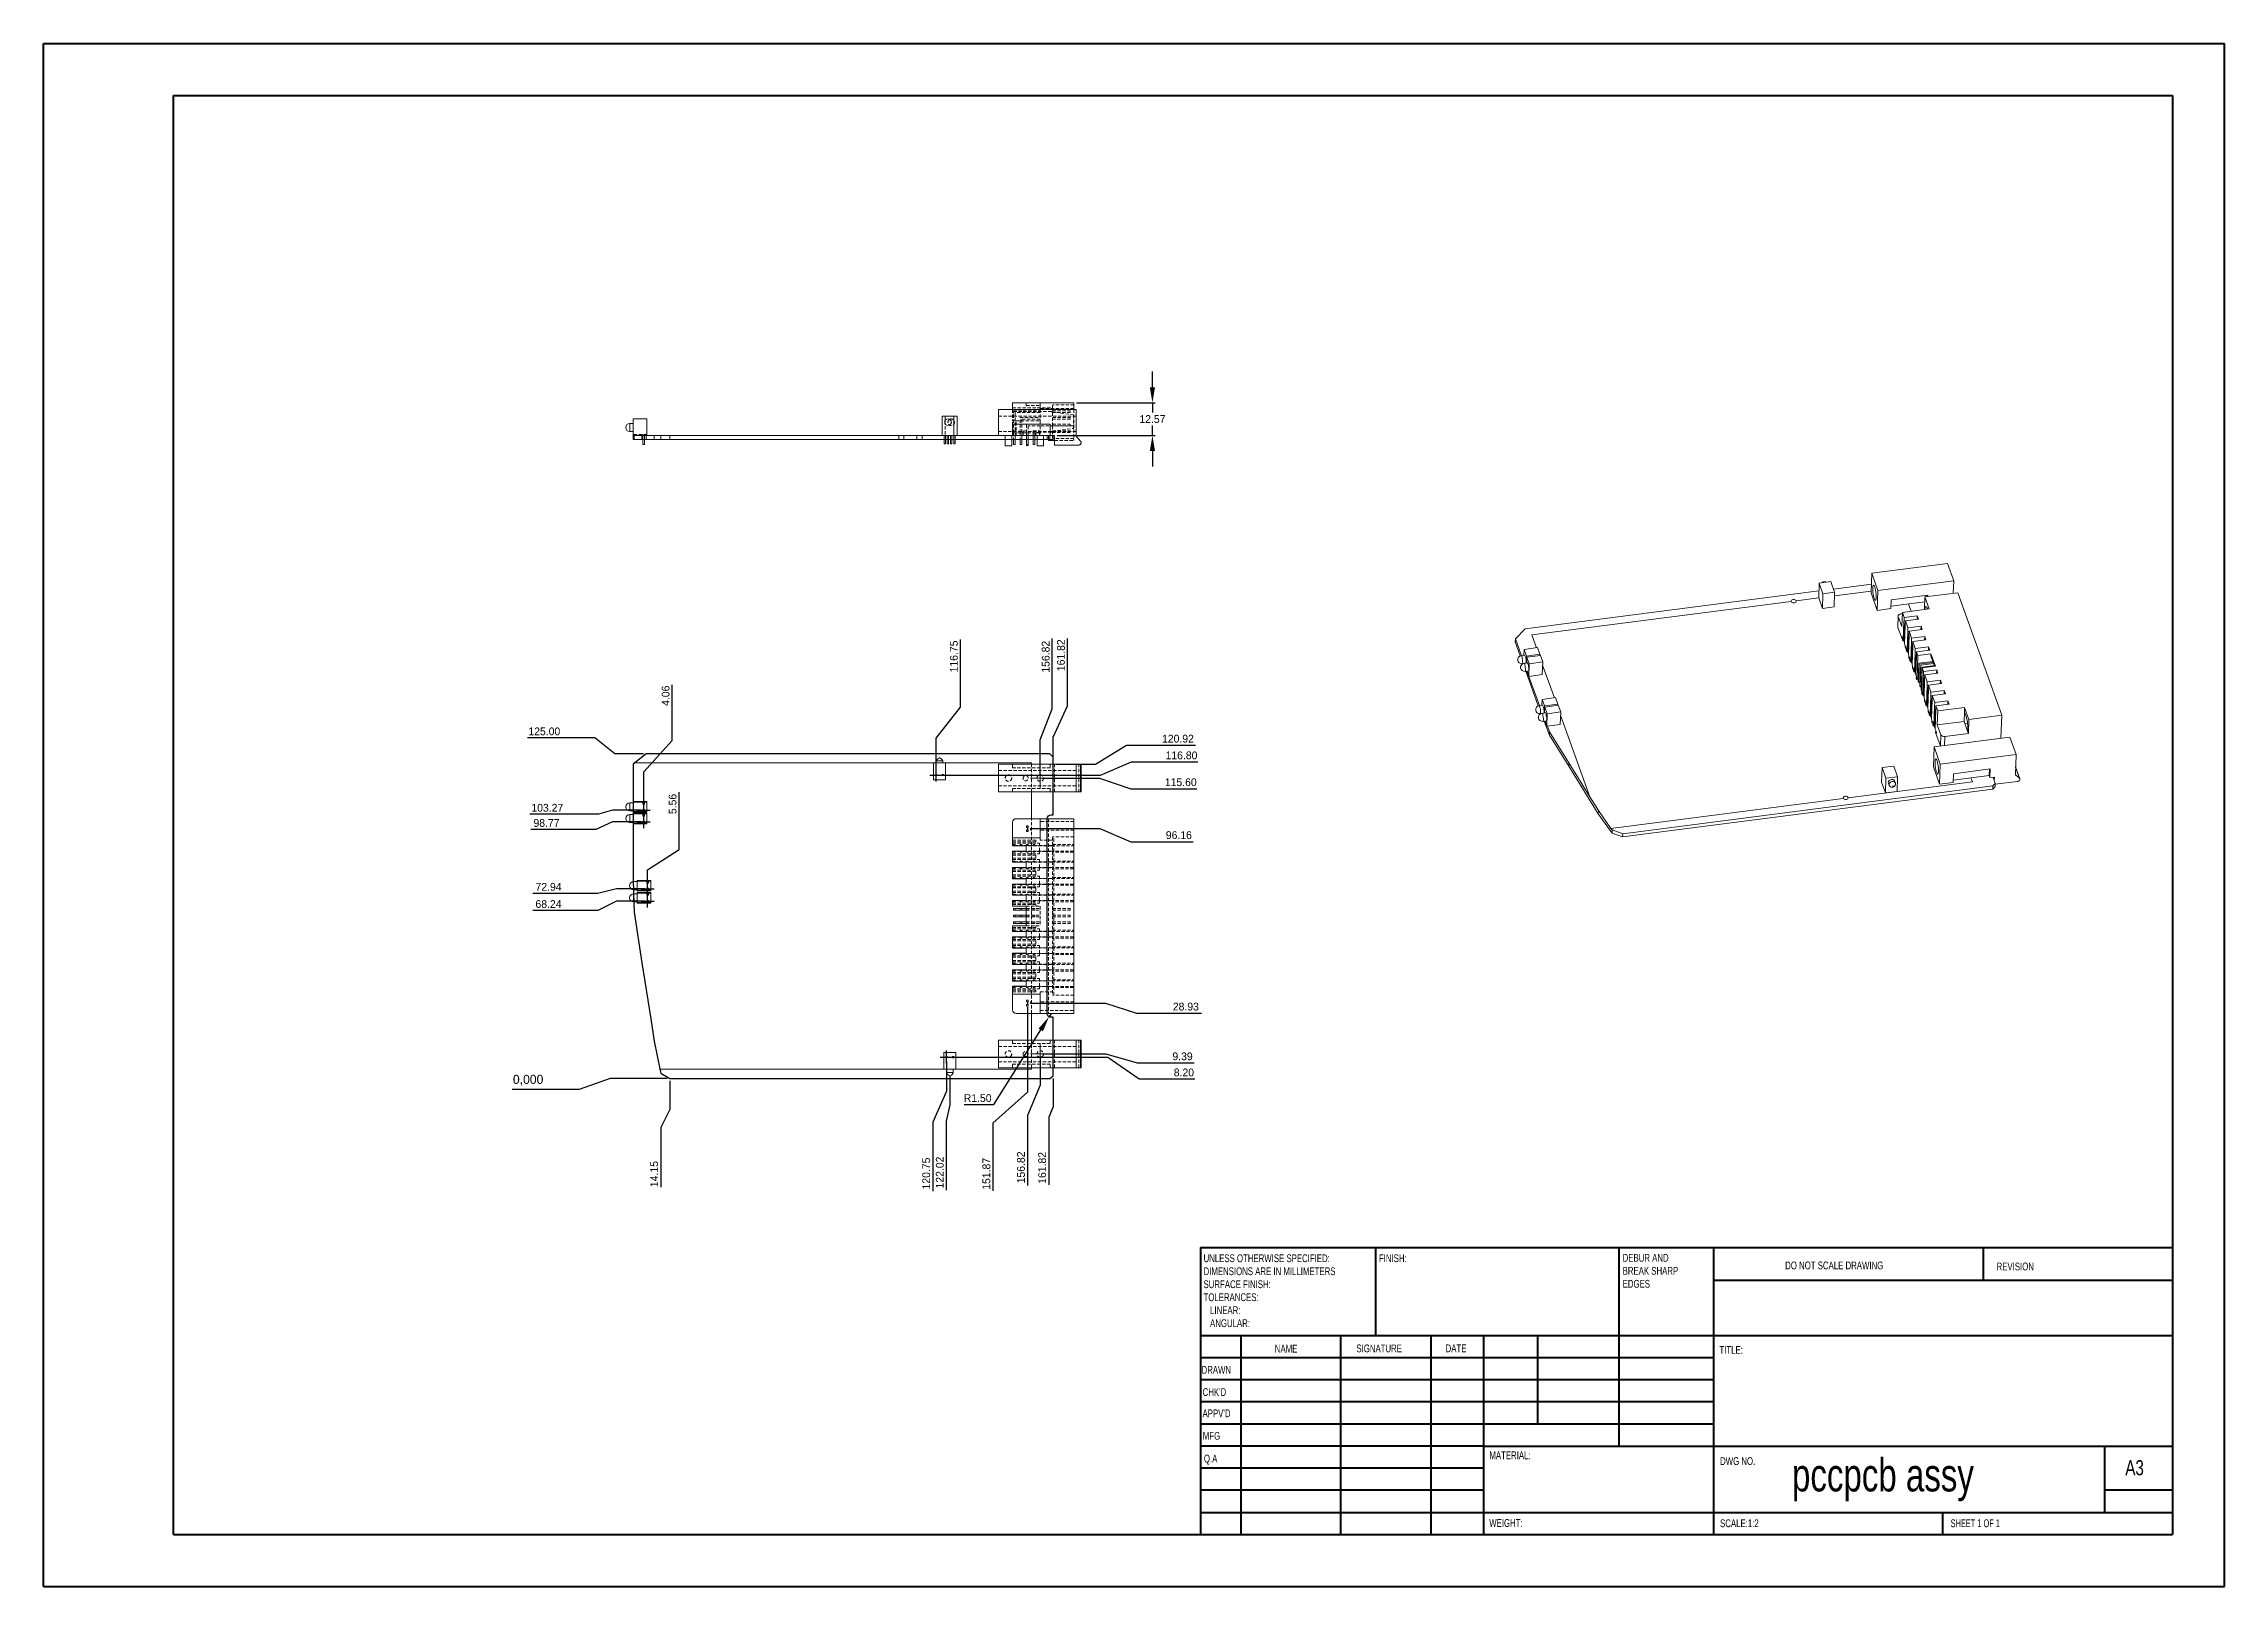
# Model space of a CAD drawing. Header units: millimetres. Extents: x -227 to 613, y -196 to 398.
import ezdxf

# ---------------------------------------------------------------- set-up
doc = ezdxf.new("R2010")
doc.units = ezdxf.units.MM
doc.header["$PDSIZE"] = -1
doc.linetypes.add('CENTERX2', pattern=[20.32, 12.7, -2.54, 2.54, -2.54])
doc.linetypes.add('HIDDEN', pattern=[1.905, 1.27, -0.635])
doc.styles.add('SLDTEXTSTYLE0', font='TXT', dxfattribs={"width": 0.75})
doc.styles.add('SLDTEXTSTYLE1', font='TXT', dxfattribs={"width": 0.6875})
doc.dimstyles.new('ISO-25', dxfattribs={"dimtxt": 2.5, "dimasz": 2.5, "dimexe": 1.25, "dimexo": 0.625, "dimtad": 1, "dimtxsty": 'Standard', "dimcen": 2.5, "dimadec": 0, "dimazin": 0, "dimtfac": 1, "dimtmove": 0, "dimatfit": 3, "dimfxl": 1, "dimarcsym": 0})

msp = doc.modelspace()

# ---------------------------------------------------------------- texts
at = {"color": 7, "linetype": 'Continuous', "lineweight": 0, "attachment_point": 1}
for s, insert, char_height, style in [('FINISH:', (287.2595, -67.7605), 3, 'SLDTEXTSTYLE0'), ('DO NOT SCALE DRAWING', (443.7462, -70.5331), 3, 'SLDTEXTSTYLE0'), ('REVISION', (525.1721, -70.9292), 3, 'SLDTEXTSTYLE0'), ('NAME', (247.1614, -102.5961), 3, 'SLDTEXTSTYLE0'), ('SIGNATURE', (278.5841, -102.4755), 3, 'SLDTEXTSTYLE0'), ('DATE', (312.9463, -102.4467), 3, 'SLDTEXTSTYLE0'), ('TITLE:', (418.4293, -103.0424), 3, 'SLDTEXTSTYLE0'), ('DRAWN', (218.9412, -110.7396), 3, 'SLDTEXTSTYLE0'), ("CHK'D", (219.3378, -119.2902), 3, 'SLDTEXTSTYLE0'), ("APPV'D", (219.3203, -127.4705), 3, 'SLDTEXTSTYLE0'), ('MFG', (219.4273, -136.1316), 3, 'SLDTEXTSTYLE0'), ('Q.A', (219.855, -144.8998), 3, 'SLDTEXTSTYLE0'), ('MATERIAL:', (329.8086, -143.6269), 3, 'SLDTEXTSTYLE0'), ('DWG NO.', (418.6648, -145.8618), 3, 'SLDTEXTSTYLE0'), ('pccpcb assy', (446.3524, -146.3356), 12.7, 'SLDTEXTSTYLE0'), ('A3', (574.7589, -146.9982), 5.82083, 'SLDTEXTSTYLE0'), ('WEIGHT: ', (329.7525, -169.7004), 2.9972, 'SLDTEXTSTYLE0'), ('SCALE:1:2', (418.6648, -169.7989), 3, 'SLDTEXTSTYLE0'), ('SHEET 1 OF 1', (507.4735, -169.7989), 3, 'SLDTEXTSTYLE1')]:
    msp.add_mtext(s, dxfattribs=dict(at, insert=insert, char_height=char_height, style=style))

# ---------------------------------------------------------------- blocks, each defined once
blk = doc.blocks.new('SW_NOTE_0')
at = {"color": 0, "linetype": 'Continuous', "lineweight": 0, "char_height": 1.5, "attachment_point": 1, "style": 'SLDTEXTSTYLE0'}
for s, insert in [('DEBUR AND ', (0, 1.93)), ('BREAK SHARP ', (0, -0.57)), ('EDGES', (0, -3.07))]:
    blk.add_mtext(s, dxfattribs=dict(at, insert=insert))
blk = doc.blocks.new('SW_NOTE_1')
at = {"color": 0, "linetype": 'Continuous', "lineweight": 0, "char_height": 1.5, "attachment_point": 1, "style": 'SLDTEXTSTYLE0'}
for s, insert in [('UNLESS OTHERWISE SPECIFIED:', (0, 1.93)), ('SURFACE FINISH:', (0, -3.07)), ('DIMENSIONS ARE IN MILLIMETERS', (0, -0.57)), ('TOLERANCES:', (0, -5.57)), ('   LINEAR:', (0, -8.07)), ('   ANGULAR:', (0, -10.57))]:
    blk.add_mtext(s, dxfattribs=dict(at, insert=insert))
blk = doc.blocks.new('SW_CENTERMARKSYMBOL_0')
at = {"color": 0, "linetype": 'Continuous', "lineweight": 0}
for p, q in [((-1.25, 0), (-1.875, 0)), ((0, 0), (-1.25, 0)), ((0, 1.25), (0, 1.875)), ((0, 0), (0, 1.25)), ((0, 0), (0, -1.25)), ((0, 0), (1.25, 0)), ((1.25, 0), (1.875, 0)), ((0, -1.25), (0, -1.875))]:
    blk.add_line(p, q, dxfattribs=at)
blk = doc.blocks.new('SW_CENTERMARKSYMBOL_1')
at = {"color": 0, "linetype": 'Continuous', "lineweight": 0}
for p, q in [((-1.25, 0), (-1.875, 0)), ((0, 0), (-1.25, 0)), ((0, 1.25), (0, 1.875)), ((0, 0), (0, 1.25)), ((0, 0), (0, -1.25)), ((0, 0), (1.25, 0)), ((1.25, 0), (1.875, 0)), ((0, -1.25), (0, -1.875))]:
    blk.add_line(p, q, dxfattribs=at)
blk = doc.blocks.new('*D54')
at = {"color": 0, "lineweight": -2, "transparency": 16777216}
for p, q in [((-8.8, 0), (-20.8, -4.28)), ((13.15, 0), (-8.8, 0)), ((-20.8, -4.28), (-46.57, -4.28))]:
    blk.add_line(p, q, dxfattribs=at)
at = {"layer": 'Defpoints', "color": 0, "transparency": 16777216}
for p in [(14.15, 0), (-32.8, -4.28), (0, 0)]:
    blk.add_point(p, dxfattribs=at)
at = {"color": 0, "transparency": 16777216, "insert": (-40.45, -0.71), "char_height": 3.5, "attachment_point": 5}
blk.add_mtext('0,000', dxfattribs=at)
blk = doc.blocks.new('*D55')
at = {"color": 0, "lineweight": -2, "transparency": 16777216}
for p, q in [((14.15, -1), (14.15, -12)), ((14.15, -12), (10.6, -18.86)), ((10.6, -18.86), (10.6, -41.86))]:
    blk.add_line(p, q, dxfattribs=at)
at = {"layer": 'Defpoints', "color": 0, "transparency": 16777216}
for p in [(14.15, 0), (0, 0), (10.6, -30.86)]:
    blk.add_point(p, dxfattribs=at)
at = {"color": 0, "transparency": 16777216, "insert": (8.1, -36.86), "char_height": 3, "attachment_point": 5, "rotation": 90}
blk.add_mtext('14.15', dxfattribs=at)
blk = doc.blocks.new('*D57')
at = {"color": 0, "lineweight": -2, "transparency": 16777216}
for p, q in [((120.75, 6.45), (120.75, -4.9)), ((120.75, -4.9), (115.4, -16.9)), ((115.4, -16.9), (115.4, -43.4))]:
    blk.add_line(p, q, dxfattribs=at)
at = {"layer": 'Defpoints', "color": 0, "transparency": 16777216}
for p in [(120.75, 7.45), (0, 0), (115.4, -28.9)]:
    blk.add_point(p, dxfattribs=at)
at = {"color": 0, "transparency": 16777216, "insert": (112.9, -36.65), "char_height": 3, "attachment_point": 5, "rotation": 90}
blk.add_mtext('120.75', dxfattribs=at)
blk = doc.blocks.new('*D58')
at = {"color": 0, "lineweight": -2, "transparency": 16777216}
for p, q in [((122.02, 0.8), (122.02, -10.2)), ((122.02, -10.2), (120.62, -16.51)), ((120.62, -16.51), (120.62, -43.01))]:
    blk.add_line(p, q, dxfattribs=at)
at = {"layer": 'Defpoints', "color": 0, "transparency": 16777216}
for p in [(122.02, 1.8), (0, 0), (120.62, -28.51)]:
    blk.add_point(p, dxfattribs=at)
at = {"color": 0, "transparency": 16777216, "insert": (118.12, -36.26), "char_height": 3, "attachment_point": 5, "rotation": 90}
blk.add_mtext('122.02', dxfattribs=at)
blk = doc.blocks.new('*D59')
at = {"color": 0, "lineweight": -2, "transparency": 16777216}
for p, q in [((156.82, 8.39), (156.82, -2.61)), ((156.82, -2.61), (151.9, -14.29)), ((151.9, -14.29), (151.9, -41.29))]:
    blk.add_line(p, q, dxfattribs=at)
at = {"layer": 'Defpoints', "color": 0, "transparency": 16777216}
for p in [(156.82, 9.39), (0, 0), (151.9, -26.29)]:
    blk.add_point(p, dxfattribs=at)
at = {"color": 0, "transparency": 16777216, "insert": (149.4, -34.29), "char_height": 3, "attachment_point": 5, "rotation": 90}
blk.add_mtext('156.82', dxfattribs=at)
blk = doc.blocks.new('*D60')
at = {"color": 0, "lineweight": -2, "transparency": 16777216}
for p, q in [((161.82, 0), (161.82, -11)), ((161.82, -11), (160.05, -14.97)), ((160.05, -14.97), (160.05, -40.97))]:
    blk.add_line(p, q, dxfattribs=at)
at = {"layer": 'Defpoints', "color": 0, "transparency": 16777216}
for p in [(161.82, 1), (0, 0), (160.05, -26.97)]:
    blk.add_point(p, dxfattribs=at)
at = {"color": 0, "transparency": 16777216, "insert": (157.55, -34.47), "char_height": 3, "attachment_point": 5, "rotation": 90}
blk.add_mtext('161.82', dxfattribs=at)
blk = doc.blocks.new('*D62')
at = {"color": 0, "lineweight": -2, "transparency": 16777216}
for p, q in [((17.7, 88.14), (17.7, 110.14)), ((5.56, 80.24), (17.7, 88.14)), ((5.56, 69.24), (5.56, 80.24))]:
    blk.add_line(p, q, dxfattribs=at)
at = {"layer": 'Defpoints', "color": 0, "transparency": 16777216}
for p in [(17.7, 100.14), (5.56, 68.24), (0, 0)]:
    blk.add_point(p, dxfattribs=at)
at = {"color": 0, "transparency": 16777216, "insert": (15.2, 105.64), "char_height": 3, "attachment_point": 5, "rotation": 90}
blk.add_mtext('5.56', dxfattribs=at)
blk = doc.blocks.new('*D63')
at = {"color": 0, "lineweight": -2, "transparency": 16777216}
for p, q in [((-6.44, 68.24), (-13.61, 64.6)), ((4.56, 68.24), (-6.44, 68.24)), ((-13.61, 64.6), (-38.61, 64.6))]:
    blk.add_line(p, q, dxfattribs=at)
at = {"layer": 'Defpoints', "color": 0, "transparency": 16777216}
for p in [(5.56, 68.24), (-25.61, 64.6), (0, 0)]:
    blk.add_point(p, dxfattribs=at)
at = {"color": 0, "transparency": 16777216, "insert": (-32.61, 67.1), "char_height": 3, "attachment_point": 5}
blk.add_mtext('68.24', dxfattribs=at)
blk = doc.blocks.new('*D64')
at = {"color": 0, "lineweight": -2, "transparency": 16777216}
for p, q in [((-13.59, 71.22), (-38.59, 71.22)), ((-6.44, 72.94), (-13.59, 71.22)), ((4.56, 72.94), (-6.44, 72.94))]:
    blk.add_line(p, q, dxfattribs=at)
at = {"layer": 'Defpoints', "color": 0, "transparency": 16777216}
for p in [(-25.59, 71.22), (5.56, 72.94), (0, 0)]:
    blk.add_point(p, dxfattribs=at)
at = {"color": 0, "transparency": 16777216, "insert": (-32.59, 73.72), "char_height": 3, "attachment_point": 5}
blk.add_mtext('72.94', dxfattribs=at)
blk = doc.blocks.new('*D65')
at = {"color": 0, "lineweight": -2, "transparency": 16777216}
for p, q in [((-14.38, 95.82), (-39.38, 95.82)), ((-7.94, 98.77), (-14.38, 95.82)), ((3.06, 98.77), (-7.94, 98.77))]:
    blk.add_line(p, q, dxfattribs=at)
at = {"layer": 'Defpoints', "color": 0, "transparency": 16777216}
for p in [(-26.38, 95.82), (4.06, 98.77), (0, 0)]:
    blk.add_point(p, dxfattribs=at)
at = {"color": 0, "transparency": 16777216, "insert": (-33.38, 98.32), "char_height": 3, "attachment_point": 5}
blk.add_mtext('98.77', dxfattribs=at)
blk = doc.blocks.new('*D66')
at = {"color": 0, "lineweight": -2, "transparency": 16777216}
for p, q in [((-13.32, 101.66), (-39.82, 101.66)), ((-7.94, 103.27), (-13.32, 101.66)), ((3.06, 103.27), (-7.94, 103.27))]:
    blk.add_line(p, q, dxfattribs=at)
at = {"layer": 'Defpoints', "color": 0, "transparency": 16777216}
for p in [(-25.32, 101.66), (4.06, 103.27), (0, 0)]:
    blk.add_point(p, dxfattribs=at)
at = {"color": 0, "transparency": 16777216, "insert": (-33.07, 104.16), "char_height": 3, "attachment_point": 5}
blk.add_mtext('103.27', dxfattribs=at)
blk = doc.blocks.new('*D69')
at = {"color": 0, "lineweight": -2, "transparency": 16777216}
for p, q in [((126.04, 142.94), (126.04, 168.94)), ((116.75, 130.94), (126.04, 142.94)), ((116.75, 118.55), (116.75, 130.94))]:
    blk.add_line(p, q, dxfattribs=at)
at = {"layer": 'Defpoints', "color": 0, "transparency": 16777216}
for p in [(126.04, 154.94), (116.75, 117.55), (0, 0)]:
    blk.add_point(p, dxfattribs=at)
at = {"color": 0, "transparency": 16777216, "insert": (123.54, 162.44), "char_height": 3, "attachment_point": 5, "rotation": 90}
blk.add_mtext('116.75', dxfattribs=at)
blk = doc.blocks.new('*D70')
at = {"color": 0, "lineweight": -2, "transparency": 16777216}
for p, q in [((161.41, 142.33), (161.41, 169.33)), ((156.82, 130.33), (161.41, 142.33)), ((156.82, 116.6), (156.82, 130.33))]:
    blk.add_line(p, q, dxfattribs=at)
at = {"layer": 'Defpoints', "color": 0, "transparency": 16777216}
for p in [(161.41, 154.33), (156.82, 115.6), (0, 0)]:
    blk.add_point(p, dxfattribs=at)
at = {"color": 0, "transparency": 16777216, "insert": (158.91, 162.33), "char_height": 3, "attachment_point": 5, "rotation": 90}
blk.add_mtext('156.82', dxfattribs=at)
blk = doc.blocks.new('*D71')
at = {"color": 0, "lineweight": -2, "transparency": 16777216}
for p, q in [((167.29, 143.41), (167.29, 169.41)), ((161.82, 131.41), (167.29, 143.41)), ((161.82, 111.27), (161.82, 131.41))]:
    blk.add_line(p, q, dxfattribs=at)
at = {"layer": 'Defpoints', "color": 0, "transparency": 16777216}
for p in [(167.29, 155.41), (161.82, 110.27), (0, 0)]:
    blk.add_point(p, dxfattribs=at)
at = {"color": 0, "transparency": 16777216, "insert": (164.79, 162.91), "char_height": 3, "attachment_point": 5, "rotation": 90}
blk.add_mtext('161.82', dxfattribs=at)
blk = doc.blocks.new('*D72')
at = {"color": 0, "lineweight": -2, "transparency": 16777216}
for p, q in [((179.96, 116.8), (191.96, 121.83)), ((191.96, 121.83), (217.46, 121.83)), ((117.75, 116.8), (179.96, 116.8))]:
    blk.add_line(p, q, dxfattribs=at)
at = {"layer": 'Defpoints', "color": 0, "transparency": 16777216}
for p in [(203.96, 121.83), (116.75, 116.8), (0, 0)]:
    blk.add_point(p, dxfattribs=at)
at = {"color": 0, "transparency": 16777216, "insert": (211.21, 124.33), "char_height": 3, "attachment_point": 5}
blk.add_mtext('116.80', dxfattribs=at)
blk = doc.blocks.new('*D73')
at = {"color": 0, "lineweight": -2, "transparency": 16777216}
for p, q in [((157.82, 115.6), (179.68, 115.6)), ((179.68, 115.6), (191.68, 111.5)), ((191.68, 111.5), (217.18, 111.5))]:
    blk.add_line(p, q, dxfattribs=at)
at = {"layer": 'Defpoints', "color": 0, "transparency": 16777216}
for p in [(156.82, 115.6), (203.68, 111.5), (0, 0)]:
    blk.add_point(p, dxfattribs=at)
at = {"color": 0, "transparency": 16777216, "insert": (210.93, 114), "char_height": 3, "attachment_point": 5}
blk.add_mtext('115.60', dxfattribs=at)
blk = doc.blocks.new('*D74')
at = {"color": 0, "lineweight": -2, "transparency": 16777216}
for p, q in [((157.82, 9.39), (182.12, 9.39)), ((182.12, 9.39), (194.12, 5.96)), ((194.12, 5.96), (216.12, 5.96))]:
    blk.add_line(p, q, dxfattribs=at)
at = {"layer": 'Defpoints', "color": 0, "transparency": 16777216}
for p in [(156.82, 9.39), (206.12, 5.96), (0, 0)]:
    blk.add_point(p, dxfattribs=at)
at = {"color": 0, "transparency": 16777216, "insert": (211.62, 8.46), "char_height": 3, "attachment_point": 5}
blk.add_mtext('9.39', dxfattribs=at)
blk = doc.blocks.new('*D75')
at = {"color": 0, "lineweight": -2, "transparency": 16777216}
for p, q in [((152.87, 28.93), (181.89, 28.93)), ((181.89, 28.93), (193.89, 25.11)), ((193.89, 25.11), (218.89, 25.11))]:
    blk.add_line(p, q, dxfattribs=at)
at = {"layer": 'Defpoints', "color": 0, "transparency": 16777216}
for p in [(151.87, 28.93), (205.89, 25.11), (0, 0)]:
    blk.add_point(p, dxfattribs=at)
at = {"color": 0, "transparency": 16777216, "insert": (212.89, 27.61), "char_height": 3, "attachment_point": 5}
blk.add_mtext('28.93', dxfattribs=at)
blk = doc.blocks.new('*D76')
at = {"color": 0, "lineweight": -2, "transparency": 16777216}
for p, q in [((152.87, 96.16), (179.7, 96.16)), ((179.7, 96.16), (191.7, 91.13)), ((191.7, 91.13), (215.7, 91.13))]:
    blk.add_line(p, q, dxfattribs=at)
at = {"layer": 'Defpoints', "color": 0, "transparency": 16777216}
for p in [(151.87, 96.16), (203.7, 91.13), (0, 0)]:
    blk.add_point(p, dxfattribs=at)
at = {"color": 0, "transparency": 16777216, "insert": (210.2, 93.63), "char_height": 3, "attachment_point": 5}
blk.add_mtext('96.16', dxfattribs=at)
blk = doc.blocks.new('*D77')
at = {"color": 0, "lineweight": -2, "transparency": 16777216}
for p, q in [((151.87, 27.45), (151.87, -5.26)), ((151.87, -5.26), (138.58, -17.26)), ((138.58, -17.26), (138.58, -43.26))]:
    blk.add_line(p, q, dxfattribs=at)
at = {"layer": 'Defpoints', "color": 0, "transparency": 16777216}
for p in [(151.87, 28.45), (0, 0), (138.58, -29.26)]:
    blk.add_point(p, dxfattribs=at)
at = {"color": 0, "transparency": 16777216, "insert": (136.08, -36.76), "char_height": 3, "attachment_point": 5, "rotation": 90}
blk.add_mtext('151.87', dxfattribs=at)
blk = doc.blocks.new('*D78')
at = {"color": 0, "lineweight": -2, "transparency": 16777216}
for p, q in [((178.09, 120.92), (190.09, 128.27)), ((190.09, 128.27), (216.59, 128.27)), ((162.82, 120.92), (178.09, 120.92))]:
    blk.add_line(p, q, dxfattribs=at)
at = {"layer": 'Defpoints', "color": 0, "transparency": 16777216}
for p in [(202.09, 128.27), (161.82, 120.92), (0, 0)]:
    blk.add_point(p, dxfattribs=at)
at = {"color": 0, "transparency": 16777216, "insert": (209.84, 130.77), "char_height": 3, "attachment_point": 5}
blk.add_mtext('120.92', dxfattribs=at)
blk = doc.blocks.new('*D79')
at = {"color": 0, "lineweight": -2, "transparency": 16777216}
for p, q in [((200.01, 266.12), (200.01, 272.12)), ((170.78, 260.12), (201.01, 260.12)), ((200.01, 260.12), (200.01, 256.33)), ((163.32, 247.55), (201.01, 247.55)), ((200.01, 247.55), (200.01, 251.33)), ((200.01, 241.55), (200.01, 235.55))]:
    blk.add_line(p, q, dxfattribs=at)
at = {"color": 0, "transparency": 16777216}
for points in [[(199.01, 266.12), (201.01, 266.12), (200.01, 260.12)], [(199.01, 241.55), (201.01, 241.55), (200.01, 247.55)]]:
    blk.add_solid(points, dxfattribs=at)
at = {"layer": 'Defpoints', "color": 0, "transparency": 16777216}
for p in [(169.78, 260.12), (200.01, 260.12), (162.32, 247.55)]:
    blk.add_point(p, dxfattribs=at)
at = {"color": 0, "transparency": 16777216, "insert": (200.01, 253.83), "char_height": 3, "attachment_point": 5}
blk.add_mtext('12.57', dxfattribs=at)
blk = doc.blocks.new('*D80')
at = {"color": 0, "lineweight": -2, "transparency": 16777216}
for p, q in [((121.75, 8.2), (182.88, 8.2)), ((182.88, 8.2), (194.88, -0.24)), ((194.88, -0.24), (216.38, -0.24))]:
    blk.add_line(p, q, dxfattribs=at)
at = {"layer": 'Defpoints', "color": 0, "transparency": 16777216}
for p in [(120.75, 8.2), (0, 0), (206.88, -0.24)]:
    blk.add_point(p, dxfattribs=at)
at = {"color": 0, "transparency": 16777216, "insert": (212.13, 2.26), "char_height": 3, "attachment_point": 5}
blk.add_mtext('8.20', dxfattribs=at)
blk = doc.blocks.new('*D86')
at = {"color": 0, "lineweight": -2, "transparency": 16777216}
for p, q in [((15.01, 130.06), (15.01, 151.56)), ((4.06, 118.06), (15.01, 130.06)), ((4.06, 99.77), (4.06, 118.06))]:
    blk.add_line(p, q, dxfattribs=at)
at = {"layer": 'Defpoints', "color": 0, "transparency": 16777216}
for p in [(15.01, 142.06), (4.06, 98.77), (0, 0)]:
    blk.add_point(p, dxfattribs=at)
at = {"color": 0, "transparency": 16777216, "insert": (12.51, 147.31), "char_height": 3, "attachment_point": 5, "rotation": 90}
blk.add_mtext('4.06', dxfattribs=at)
blk = doc.blocks.new('*D87')
at = {"color": 0, "lineweight": -2, "transparency": 16777216}
for p, q in [((138.95, -10.11), (157, 18.65)), ((160.99, 25), (160.19, 23.73)), ((127.45, -10.11), (138.95, -10.11))]:
    blk.add_line(p, q, dxfattribs=at)
at = {"color": 0, "transparency": 16777216}
blk.add_solid([(156.16, 19.18), (157.85, 18.12), (160.19, 23.73)], dxfattribs=at)
at = {"layer": 'Defpoints', "color": 0, "transparency": 16777216}
for p in [(160.19, 23.73), (160.99, 25)]:
    blk.add_point(p, dxfattribs=at)
at = {"color": 0, "transparency": 16777216, "insert": (132.7, -7.61), "char_height": 3, "attachment_point": 5}
blk.add_mtext('R1.50', dxfattribs=at)
blk = doc.blocks.new('*D88')
at = {"color": 0, "lineweight": -2, "transparency": 16777216}
for p, q in [((-14.72, 131.08), (-40.72, 131.08)), ((-7, 125), (-14.72, 131.08)), ((4, 125), (-7, 125))]:
    blk.add_line(p, q, dxfattribs=at)
at = {"layer": 'Defpoints', "color": 0, "transparency": 16777216}
for p in [(-26.72, 131.08), (5, 125), (0, 0)]:
    blk.add_point(p, dxfattribs=at)
at = {"color": 0, "transparency": 16777216, "insert": (-34.22, 133.58), "char_height": 3, "attachment_point": 5}
blk.add_mtext('125.00', dxfattribs=at)

# ---------------------------------------------------------------- dimensions: what is measured, and where the dimension line sits
dim = msp.add_linear_dim(base=(200.0084, 260.1187), p1=(162.32, 247.5457), p2=(169.779, 260.1187), angle=90, dimstyle='ISO-25', override={"dimtxt": 3, "dimasz": 6, "dimexe": 1, "dimexo": 1, "dimgap": 1, "dimtih": 1, "dimtoh": 1, "dimzin": 0, "dimdsep": 46, "dimadec": 2, "dimtzin": 0})
dim.commit()
dim.dimension.update_dxf_attribs({"geometry": '*D79', "text_midpoint": (200.0084, 253.8322)})
for feature_location, offset, dtype, override, picture, middle in [((161.82, 110.27), (5.4748, 45.1372), 1, {"dimtxt": 3, "dimasz": 6, "dimexe": 1, "dimexo": 1, "dimgap": 1, "dimtih": 1, "dimtoh": 1, "dimzin": 0, "dimdsep": 46, "dimadec": 2, "dimtzin": 0}, '*D71', (164.7948, 162.9072)), ((156.82, 115.595), (4.589, 38.7327), 1, {"dimtxt": 3, "dimasz": 6, "dimexe": 1, "dimexo": 1, "dimgap": 1, "dimtih": 1, "dimtoh": 1, "dimzin": 0, "dimdsep": 46, "dimadec": 2, "dimtzin": 0}, '*D70', (158.909, 162.3277)), ((116.75, 117.55), (9.2871, 37.392), 1, {"dimtxt": 3, "dimasz": 6, "dimexe": 1, "dimexo": 1, "dimgap": 1, "dimtih": 1, "dimtoh": 1, "dimzin": 0, "dimdsep": 46, "dimadec": 2, "dimtzin": 0}, '*D69', (123.5371, 162.442)), ((4.06, 98.7682), (10.9478, 43.2945), 1, {"dimtxt": 3, "dimasz": 6, "dimexe": 1, "dimexo": 1, "dimgap": 1, "dimtih": 1, "dimtoh": 1, "dimzin": 0, "dimdsep": 46, "dimadec": 2, "dimtzin": 0}, '*D86', (12.5078, 147.3127)), ((5, 125), (-31.7241, 6.0789), 0, {"dimtxt": 3, "dimasz": 6, "dimexe": 1, "dimexo": 1, "dimgap": 1, "dimtih": 1, "dimtoh": 1, "dimzin": 0, "dimdsep": 46, "dimadec": 2, "dimtzin": 0}, '*D88', (-34.2241, 133.5789)), ((161.82, 120.92), (40.2711, 7.3495), 0, {"dimtxt": 3, "dimasz": 6, "dimexe": 1, "dimexo": 1, "dimgap": 1, "dimtih": 1, "dimtoh": 1, "dimzin": 0, "dimdsep": 46, "dimadec": 2, "dimtzin": 0}, '*D78', (209.8411, 130.7695)), ((116.75, 116.8), (87.2141, 5.0334), 0, {"dimtxt": 3, "dimasz": 6, "dimexe": 1, "dimexo": 1, "dimgap": 1, "dimtih": 1, "dimtoh": 1, "dimzin": 0, "dimdsep": 46, "dimadec": 2, "dimtzin": 0}, '*D72', (211.2141, 124.3333)), ((156.82, 115.5950000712), (46.8564243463, -4.0999632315), 0, {"dimtxt": 3, "dimasz": 6, "dimexe": 1, "dimexo": 1, "dimgap": 1, "dimtih": 1, "dimtoh": 1, "dimzin": 0, "dimdsep": 46, "dimadec": 2, "dimtzin": 0}, '*D73', (210.9264243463, 113.9950368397)), ((5.56, 68.2382), (12.1362, 31.8973), 1, {"dimtxt": 3, "dimasz": 6, "dimexe": 1, "dimexo": 1, "dimgap": 1, "dimtih": 1, "dimtoh": 1, "dimzin": 0, "dimdsep": 46, "dimadec": 2, "dimtzin": 0}, '*D62', (15.1962, 105.6354)), ((4.06, 103.2682), (-29.3756, -1.6085), 0, {"dimtxt": 3, "dimasz": 6, "dimexe": 1, "dimexo": 1, "dimgap": 1, "dimtih": 1, "dimtoh": 1, "dimzin": 0, "dimdsep": 46, "dimadec": 2, "dimtzin": 0}, '*D66', (-33.0656, 104.1596)), ((4.06, 98.7682), (-30.4407, -2.9491), 0, {"dimtxt": 3, "dimasz": 6, "dimexe": 1, "dimexo": 1, "dimgap": 1, "dimtih": 1, "dimtoh": 1, "dimzin": 0, "dimdsep": 46, "dimadec": 2, "dimtzin": 0}, '*D65', (-33.3807, 98.3191)), ((151.872, 96.155), (51.8263784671, -5.0245851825), 0, {"dimtxt": 3, "dimasz": 6, "dimexe": 1, "dimexo": 1, "dimgap": 1, "dimtih": 1, "dimtoh": 1, "dimzin": 0, "dimdsep": 46, "dimadec": 2, "dimtzin": 0}, '*D76', (210.1983784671, 93.6304148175)), ((5.56, 72.9382), (-31.1545, -1.7205), 0, {"dimtxt": 3, "dimasz": 6, "dimexe": 1, "dimexo": 1, "dimgap": 1, "dimtih": 1, "dimtoh": 1, "dimzin": 0, "dimdsep": 46, "dimadec": 2, "dimtzin": 0}, '*D64', (-32.5945, 73.7177)), ((5.56, 68.2382), (-31.1713, -3.6394), 0, {"dimtxt": 3, "dimasz": 6, "dimexe": 1, "dimexo": 1, "dimgap": 1, "dimtih": 1, "dimtoh": 1, "dimzin": 0, "dimdsep": 46, "dimadec": 2, "dimtzin": 0}, '*D63', (-32.6113, 67.0988)), ((151.872, 28.9339), (54.0131, -3.8235), 0, {"dimtxt": 3, "dimasz": 6, "dimexe": 1, "dimexo": 1, "dimgap": 1, "dimtih": 1, "dimtoh": 1, "dimzin": 0, "dimdsep": 46, "dimadec": 2, "dimtzin": 0}, '*D75', (212.8851, 27.6104)), ((151.872, 28.4493), (-13.2925, -57.7116), 1, {"dimtxt": 3, "dimasz": 6, "dimexe": 1, "dimexo": 1, "dimgap": 1, "dimtih": 1, "dimtoh": 1, "dimzin": 0, "dimdsep": 46, "dimadec": 2, "dimtzin": 0}, '*D77', (136.0795, -36.7622)), ((156.82, 9.3923), (49.3003, -3.434), 0, {"dimtxt": 3, "dimasz": 6, "dimexe": 1, "dimexo": 1, "dimgap": 1, "dimtih": 1, "dimtoh": 1, "dimzin": 0, "dimdsep": 46, "dimadec": 2, "dimtzin": 0}, '*D74', (211.6203, 8.4582)), ((156.82, 9.3923), (-4.9166, -35.6825), 1, {"dimtxt": 3, "dimasz": 6, "dimexe": 1, "dimexo": 1, "dimgap": 1, "dimtih": 1, "dimtoh": 1, "dimzin": 0, "dimdsep": 46, "dimadec": 2, "dimtzin": 0}, '*D59', (149.4034, -34.2902)), ((14.1505840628, 0), (-46.949420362, -4.2798682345), 0, {"dimtxt": 3.5, "dimasz": 6, "dimexe": 1, "dimexo": 1, "dimgap": 1.524, "dimtih": 1, "dimtoh": 1, "dimdec": 3, "dimzin": 0, "dimadec": 2, "dimtdec": 3, "dimtzin": 0}, '*D54', (-40.4478362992, -0.7142015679)), ((120.75, 8.2), (86.1309, -8.44), 0, {"dimtxt": 3, "dimasz": 6, "dimexe": 1, "dimexo": 1, "dimgap": 1, "dimtih": 1, "dimtoh": 1, "dimzin": 0, "dimdsep": 46, "dimadec": 2, "dimtzin": 0}, '*D80', (212.1309, 2.26)), ((120.75, 7.45), (-5.3471, -36.349), 1, {"dimtxt": 3, "dimasz": 6, "dimexe": 1, "dimexo": 1, "dimgap": 1, "dimtih": 1, "dimtoh": 1, "dimzin": 0, "dimdsep": 46, "dimadec": 2, "dimtzin": 0}, '*D57', (112.9029, -36.649)), ((122.02, 1.8), (-1.403, -30.3119), 1, {"dimtxt": 3, "dimasz": 6, "dimexe": 1, "dimexo": 1, "dimgap": 1, "dimtih": 1, "dimtoh": 1, "dimzin": 0, "dimdsep": 46, "dimadec": 2, "dimtzin": 0}, '*D58', (118.117, -36.2619)), ((161.82, 1), (-1.7709, -27.9727), 1, {"dimtxt": 3, "dimasz": 6, "dimexe": 1, "dimexo": 1, "dimgap": 1, "dimtih": 1, "dimtoh": 1, "dimzin": 0, "dimdsep": 46, "dimadec": 2, "dimtzin": 0}, '*D60', (157.5491, -34.4727)), ((14.1506, 0), (-3.547, -30.8622), 1, {"dimtxt": 3, "dimasz": 6, "dimexe": 1, "dimexo": 1, "dimgap": 1, "dimtih": 1, "dimtoh": 1, "dimzin": 0, "dimdsep": 46, "dimadec": 2, "dimtzin": 0}, '*D55', (8.1035, -36.8622))]:
    dim = msp.add_ordinate_dim(feature_location=feature_location, offset=offset, dtype=dtype, origin=(0, 0), dimstyle='ISO-25', override=override)
    dim.commit()
    dim.dimension.update_dxf_attribs({"geometry": picture, "text_midpoint": middle})
dim = msp.add_radius_dim(center=(160.99, 25), mpoint=(160.1927, 23.7295), dimstyle='ISO-25', override={"dimtxt": 3, "dimasz": 6, "dimexe": 1, "dimexo": 1, "dimgap": 1, "dimtih": 1, "dimtoh": 1, "dimzin": 0, "dimdsep": 46, "dimadec": 2, "dimtzin": 0})
dim.commit()
dim.dimension.update_dxf_attribs({"geometry": '*D87', "text_midpoint": (132.7041, -10.1128), "dimtype": 164})

# ---------------------------------------------------------------- linework, layer by layer
at = {"color": 7, "linetype": 'Continuous', "lineweight": 40}
for p, q in [((-227.0831, -195.5991), (-227.0831, 398.4009)), ((-227.0831, 398.4009), (612.9169, 398.4009)), ((612.9169, -195.5991), (612.9169, 398.4009)), ((-177.0831, -175.5991), (-177.0831, 378.4009)), ((-177.0831, 378.4009), (592.9169, 378.4009)), ((592.9169, 378.4009), (592.9169, -175.5991)), ((218.5169, -65.0991), (592.9169, -65.0991)), ((218.5169, -65.0991), (218.5169, -175.5991)), ((286.1169, -99.0991), (286.1169, -65.0991)), ((379.7169, -65.0991), (379.7169, -141.5991)), ((416.1169, -65.0991), (416.1169, -175.5991)), ((520.1169, -77.8491), (520.1169, -65.0991)), ((592.9169, -77.8491), (416.1169, -77.8491)), ((592.9169, -99.0991), (218.5169, -99.0991)), ((234.1169, -99.0991), (234.1169, -175.5991)), ((272.4988, -99.0991), (272.4988, -175.5991)), ((307.3147, -99.0991), (307.3147, -175.5991)), ((327.7169, -175.5991), (327.7169, -99.0991)), ((348.5169, -133.0991), (348.5169, -99.0991)), ((416.1169, -107.5991), (218.5169, -107.5991)), ((416.1169, -116.0991), (218.5169, -116.0991)), ((416.1169, -124.5991), (218.5169, -124.5991)), ((416.1169, -133.0991), (218.5169, -133.0991)), ((327.7169, -141.5991), (218.5169, -141.5991)), ((327.7169, -141.5991), (592.9169, -141.5991)), ((566.9169, -167.0991), (566.9169, -141.5991)), ((327.7169, -150.0992), (218.5169, -150.0992)), ((327.7169, -158.5991), (218.5169, -158.5991)), ((592.9169, -158.5991), (566.9169, -158.5991)), ((218.5169, -167.0991), (592.9169, -167.0991)), ((504.5169, -175.5991), (504.5169, -167.0991)), ((-177.0831, -175.5991), (592.9169, -175.5991)), ((-227.0831, -195.5991), (612.9169, -195.5991))]:
    msp.add_line(p, q, dxfattribs=at)
at = {"color": 7, "linetype": 'Continuous', "lineweight": 15}
for p, q in [((0, 252.1457), (-1.3202, 252.1457)), ((0, 253.8957), (0, 247.5457)), ((0, 253.8957), (5.33, 253.8957)), ((5.33, 253.8957), (5.33, 247.5457)), ((118.97, 254.9457), (118.97, 247.5457)), ((118.97, 254.9457), (123.57, 254.9457)), ((123.57, 254.9457), (124.82, 254.9457)), ((123.57, 254.9457), (123.57, 247.5457)), ((124.82, 254.9457), (124.82, 247.5457)), ((140.69, 257.4957), (140.69, 247.5457)), ((140.69, 257.4957), (170.64, 257.4957)), ((146.157, 260.1187), (146.157, 257.4957)), ((146.157, 260.1187), (156.7742, 260.1187)), ((156.7742, 260.1187), (156.7742, 257.4957)), ((156.7742, 260.1187), (169.779, 260.1187)), ((169.779, 260.1187), (169.779, 257.4957)), ((170.64, 247.2679), (170.64, 257.4957)), ((-1.3202, 249.0457), (0, 249.0457)), ((0, 247.5457), (5.33, 247.5457)), ((0, 245.9457), (0, 247.5456)), ((0.3347, 247.5456), (0, 247.5456)), ((0.3347, 245.9457), (0, 245.9457)), ((0.3347, 245.9457), (0.3347, 247.5456)), ((3.3725, 247.5456), (0.3347, 247.5456)), ((3.3725, 245.9457), (0.3347, 245.9457)), ((3.3725, 245.9457), (3.3725, 247.5456)), ((3.3725, 247.5456), (6.7451, 247.5456)), ((3.3725, 245.9457), (8.0933, 245.9457)), ((3.7286, 247.5456), (3.7286, 247.5457)), ((3.7286, 244.0764), (3.7286, 245.9457)), ((3.7436, 244.0764), (3.7286, 244.0764)), ((3.7436, 247.5456), (3.7436, 247.5457)), ((3.7436, 244.0764), (3.7436, 245.9457)), ((4.3764, 244.0764), (3.7436, 244.0764)), ((4.3764, 247.5456), (4.3764, 247.5457)), ((4.3764, 244.0764), (4.3764, 245.9457)), ((6.7451, 247.5456), (6.7451, 247.5457)), ((6.7451, 247.5457), (8.0933, 247.5457)), ((8.0933, 247.5457), (8.0933, 245.9457)), ((10.4359, 247.5457), (8.0933, 247.5457)), ((10.6439, 245.9457), (8.0933, 245.9457)), ((10.4359, 247.5456), (10.4359, 247.5457)), ((10.4359, 247.5457), (102.3275, 247.5457)), ((10.6439, 247.5456), (10.4359, 247.5456)), ((10.6439, 245.9457), (10.6439, 247.5456)), ((14.1506, 247.5456), (10.6439, 247.5456)), ((14.1506, 245.9457), (10.6439, 245.9457)), ((14.1506, 245.9457), (14.1506, 247.5456)), ((14.1506, 247.5456), (160.55, 247.5456)), ((14.1506, 245.9457), (160.55, 245.9457)), ((102.3275, 247.5457), (102.3275, 247.5456)), ((104.3125, 247.5457), (102.3275, 247.5457)), ((104.3125, 247.5456), (104.3125, 247.5457)), ((104.3125, 247.5457), (153.3905, 247.5457)), ((118.97, 247.5457), (123.57, 247.5457)), ((119.75, 244.3657), (119.75, 245.9457)), ((120.25, 244.3657), (119.75, 244.3657)), ((120.25, 244.3657), (120.25, 245.9457)), ((121, 244.3657), (121, 245.9457)), ((121.5, 244.3657), (121, 244.3657)), ((121.5, 244.3657), (121.5, 245.9457)), ((122.29, 244.3657), (122.29, 245.9457)), ((122.79, 244.3657), (122.29, 244.3657)), ((122.79, 244.3657), (122.79, 245.9457)), ((123.54, 244.3657), (123.54, 245.9457)), ((124.04, 244.3657), (123.54, 244.3657)), ((124.04, 244.3657), (124.04, 245.9457)), ((143.32, 245.9457), (143.32, 243.5457)), ((145.82, 243.5457), (145.82, 245.9457)), ((160.57, 251.8957), (146.07, 251.8957)), ((146.07, 251.8957), (146.07, 247.5457)), ((146.4745, 245.9457), (146.4745, 244.1167)), ((146.4745, 244.1167), (147.1095, 244.1167)), ((147.1095, 244.1167), (147.1095, 245.9457)), ((149.0145, 245.9457), (149.0145, 244.1167)), ((149.0145, 244.1167), (149.6495, 244.1167)), ((149.6495, 244.1167), (149.6495, 245.9457)), ((151.5545, 243.6087), (151.5545, 245.9457)), ((151.5545, 243.6087), (152.1895, 243.6087)), ((152.1895, 245.9457), (152.1895, 243.6087)), ((153.3905, 247.5456), (153.3905, 247.5457)), ((153.3905, 247.5457), (160.57, 247.5457)), ((154.0945, 247.5457), (154.0945, 247.5456)), ((154.0945, 245.9457), (154.0945, 244.1167)), ((154.0945, 244.1167), (154.7295, 244.1167)), ((154.7295, 247.5456), (154.7295, 247.5457)), ((154.7295, 244.1167), (154.7295, 245.9457)), ((155.57, 247.5457), (155.57, 247.5456)), ((155.57, 245.9457), (155.57, 243.5457)), ((158.07, 247.5456), (158.07, 247.5457)), ((158.07, 243.5457), (158.07, 245.9457)), ((160, 247.5456), (160, 247.5457)), ((160, 245.5391), (160, 245.9457)), ((160, 245.5391), (162.32, 245.5391)), ((160.55, 245.9457), (160.55, 247.5456)), ((161.82, 247.5456), (160.55, 247.5456)), ((161.82, 245.9457), (160.55, 245.9457)), ((160.57, 247.5457), (160.57, 251.8957)), ((160.57, 247.5457), (162.32, 247.5457)), ((161.82, 247.5456), (161.82, 245.9457)), ((162.32, 247.5457), (162.32, 243.8457)), ((162.32, 243.8457), (171.64, 243.8457)), ((172.3192, 245.3361), (170.64, 247.2679)), ((145.82, 243.5457), (143.32, 243.5457)), ((158.07, 243.5457), (155.57, 243.5457)), ((477.08, 194.5288), (476.8205, 186.9027)), ((477.08, 194.5288), (506.2439, 198.2945)), ((477.08, 194.5288), (479.4882, 187.8204)), ((506.2439, 198.2945), (508.652, 191.5861)), ((456.7337, 187.6572), (343.5435, 173.0417)), ((456.6436, 185.0092), (447.9742, 183.8898)), ((456.8366, 190.6809), (456.6436, 185.0092)), ((456.6436, 185.0092), (458.1133, 180.9149)), ((461.3159, 191.2592), (456.8366, 190.6809)), ((456.8366, 190.6809), (458.3064, 186.5866)), ((458.3064, 186.5866), (458.1133, 180.9149)), ((458.3064, 186.5866), (462.7856, 187.1649)), ((462.7856, 187.1649), (461.3159, 191.2592)), ((476.9349, 190.2656), (462.3487, 188.3822)), ((462.7856, 187.1649), (462.5926, 181.4933)), ((476.8448, 187.6177), (462.739, 185.7963)), ((476.8205, 186.9027), (479.2286, 180.1944)), ((479.4882, 187.8204), (479.2286, 180.1944)), ((479.4882, 187.8204), (508.652, 191.5861)), ((498.7002, 186.0279), (484.5809, 184.2048)), ((497.5487, 185.362), (497.3827, 180.4858)), ((497.5487, 185.362), (510.2122, 186.9972)), ((497.5487, 185.362), (499.2143, 180.7223)), ((498.3646, 185.9846), (498.3469, 185.4651)), ((498.6826, 185.5085), (498.7002, 186.0279)), ((508.4882, 186.7746), (508.652, 191.5861)), ((508.5126, 186.7777), (508.4904, 186.8396)), ((510.2122, 186.9972), (527.155, 139.7993)), ((446.0326, 183.6391), (346.1472, 170.7416)), ((447.9742, 183.8898), (447.9742, 183.8897)), ((458.1133, 180.9149), (462.5926, 181.4933)), ((479.2286, 180.1944), (484.4674, 180.8708)), ((484.5809, 184.2048), (484.4674, 180.8708)), ((484.4978, 181.7645), (497.4833, 183.4412)), ((487.2927, 178.0526), (487.147, 173.7697)), ((487.3266, 177.8416), (487.1809, 173.5587)), ((487.3266, 177.8416), (488.6936, 174.0338)), ((488.3141, 178.8396), (488.8595, 178.91)), ((488.8758, 179.3873), (488.6936, 174.0338)), ((488.8758, 179.3873), (499.2143, 180.7223)), ((489.565, 177.4674), (488.8758, 179.3873)), ((489.5153, 176.0073), (489.565, 177.4674)), ((489.565, 177.4674), (494.6353, 178.1221)), ((490.0245, 176.1875), (495.0948, 176.8421)), ((492.3, 179.8295), (491.2905, 182.6416)), ((494.6353, 178.1221), (494.5895, 176.7769)), ((494.6353, 178.1221), (495.0948, 176.8421)), ((498.4975, 180.9074), (498.5928, 180.642)), ((339.8053, 169.2635), (339.7636, 168.0373)), ((339.7636, 168.0373), (341.7057, 162.6272)), ((339.8053, 169.2635), (343.5435, 173.0417)), ((339.8053, 169.2635), (342.1496, 162.7331)), ((346.1472, 170.7416), (347.9309, 165.7728)), ((346.1472, 170.7415), (346.1472, 170.7416)), ((346.1472, 170.7415), (347.9309, 165.7728)), ((488.7488, 169.1909), (487.1809, 173.5587)), ((488.7753, 169.9696), (488.7488, 169.1909)), ((488.7488, 169.1909), (488.9067, 169.2113)), ((488.9189, 169.5696), (488.7753, 169.9696)), ((488.9189, 169.5696), (488.8924, 168.7909)), ((488.8924, 168.7909), (489.0072, 168.471)), ((489.0072, 168.471), (489.0337, 169.2497)), ((489.0072, 168.471), (489.4522, 168.5284)), ((489.2353, 168.6881), (489.0337, 169.2497)), ((489.2353, 168.6881), (489.4871, 176.0857)), ((489.2353, 168.6881), (489.5445, 168.728)), ((489.4399, 168.1669), (489.4586, 168.7169)), ((489.4871, 176.0857), (489.5153, 176.0073)), ((489.5153, 176.0073), (490.0205, 176.0726)), ((489.5375, 167.8949), (489.7767, 174.9227)), ((489.5445, 168.728), (489.7572, 174.9771)), ((490.0029, 174.649), (489.7511, 167.2513)), ((489.7572, 174.9771), (489.9843, 175.0064)), ((489.7767, 174.9227), (489.7572, 174.9771)), ((489.7767, 174.9227), (489.9823, 174.9492)), ((489.9748, 174.7274), (490.0245, 176.1875)), ((489.9748, 174.7274), (490.0029, 174.649)), ((491.0008, 173.4676), (490.0245, 176.1875)), ((490.6712, 164.6883), (490.923, 172.0859)), ((490.923, 172.0859), (490.9511, 172.0075)), ((490.9511, 172.0075), (491.0008, 173.4676)), ((490.9511, 172.0075), (491.4564, 172.0728)), ((490.9734, 163.8951), (491.2126, 170.9228)), ((490.9803, 164.7282), (491.193, 170.9772)), ((491.0008, 173.4676), (496.0711, 174.1223)), ((491.4387, 170.6492), (491.1869, 163.2515)), ((491.193, 170.9772), (491.4201, 171.0066)), ((491.2126, 170.9228), (491.193, 170.9772)), ((491.2126, 170.9228), (491.4181, 170.9494)), ((491.4106, 170.7276), (491.4603, 172.1876)), ((491.4106, 170.7276), (491.4387, 170.6492)), ((491.4603, 172.1876), (496.5306, 172.8423)), ((492.4367, 169.4678), (491.4603, 172.1876)), ((492.107, 160.6884), (492.3588, 168.0861)), ((492.3588, 168.0861), (492.387, 168.0077)), ((492.387, 168.0077), (492.4367, 169.4678)), ((492.387, 168.0077), (492.8922, 168.0729)), ((492.4367, 169.4678), (497.507, 170.1224)), ((492.8464, 166.7277), (492.8961, 168.1878)), ((492.8961, 168.1878), (497.9664, 168.8425)), ((493.8725, 165.4679), (492.8961, 168.1878)), ((496.0711, 174.1223), (496.0254, 172.7771)), ((496.0711, 174.1223), (496.5306, 172.8423)), ((497.507, 170.1224), (497.4612, 168.7773)), ((497.507, 170.1224), (497.9664, 168.8425)), ((343.3653, 162.8901), (342.0798, 162.7241)), ((342.4767, 159.6496), (342.8563, 159.6987)), ((342.7614, 159.6864), (342.7684, 159.6667)), ((343.1909, 165.1608), (343.1125, 162.8575)), ((344.4281, 159.9296), (343.1425, 159.7636)), ((348.381, 165.831), (343.1909, 165.1608)), ((343.1909, 165.1608), (344.1089, 162.6034)), ((344.1089, 162.6034), (344.0161, 159.8764)), ((344.1089, 162.6034), (349.299, 163.2736)), ((344.2536, 162.2003), (344.1752, 159.897)), ((349.4437, 162.8705), (344.2536, 162.2003)), ((344.2536, 162.2003), (345.1717, 159.6429)), ((345.1717, 159.6429), (345.006, 154.7761)), ((345.1717, 159.6429), (350.3617, 160.3131)), ((349.299, 163.2736), (348.381, 165.831)), ((349.299, 163.2736), (349.2846, 162.8499)), ((350.3617, 160.3131), (349.4437, 162.8705)), ((350.3617, 160.3131), (350.1961, 155.4462)), ((489.9527, 166.6898), (489.7511, 167.2513)), ((489.9262, 165.9111), (489.9527, 166.6898)), ((489.9262, 165.9111), (490.041, 165.5911)), ((490.041, 165.5911), (490.0675, 166.3698)), ((490.041, 165.5911), (490.3335, 165.6289)), ((490.3547, 165.5698), (490.0675, 166.3698)), ((490.3547, 165.5698), (490.3282, 164.7911)), ((490.3282, 164.7911), (490.4431, 164.4711)), ((490.4431, 164.4711), (490.4696, 165.2498)), ((490.4431, 164.4711), (490.888, 164.5286)), ((490.6712, 164.6883), (490.4696, 165.2498)), ((490.6712, 164.6883), (490.9803, 164.7282)), ((490.8757, 164.1671), (490.8944, 164.7171)), ((491.3885, 162.6899), (491.1869, 163.2515)), ((491.362, 161.9112), (491.3885, 162.6899)), ((491.362, 161.9112), (491.4769, 161.5913)), ((491.4769, 161.5913), (491.5034, 162.37)), ((491.4769, 161.5913), (491.7694, 161.629)), ((491.7905, 161.57), (491.5034, 162.37)), ((491.7905, 161.57), (491.764, 160.7913)), ((491.764, 160.7913), (491.8789, 160.4713)), ((491.8789, 160.4713), (491.9054, 161.25)), ((491.8789, 160.4713), (492.3239, 160.5288)), ((492.107, 160.6884), (491.9054, 161.25)), ((492.107, 160.6884), (492.4162, 160.7284)), ((492.3116, 160.1672), (492.3303, 160.7173)), ((492.4092, 159.8953), (492.6484, 166.923)), ((492.4162, 160.7284), (492.6289, 166.9774)), ((492.8746, 166.6493), (492.6228, 159.2517)), ((492.6289, 166.9774), (492.8559, 167.0067)), ((492.6484, 166.923), (492.6289, 166.9774)), ((492.6484, 166.923), (492.854, 166.9496)), ((492.8464, 166.7277), (492.8746, 166.6493)), ((493.5428, 156.6886), (493.7946, 164.0863)), ((493.7946, 164.0863), (493.8228, 164.0079)), ((493.8228, 164.0079), (493.8725, 165.4679)), ((493.8228, 164.0079), (494.328, 164.0731)), ((493.845, 155.8954), (494.0842, 162.9232)), ((493.852, 156.7285), (494.0647, 162.9776)), ((493.8725, 165.4679), (498.9428, 166.1226)), ((494.3104, 162.6495), (494.0586, 155.2519)), ((494.0647, 162.9776), (494.2918, 163.0069)), ((494.0842, 162.9232), (494.0647, 162.9776)), ((494.0842, 162.9232), (494.2898, 162.9497)), ((494.2823, 162.7279), (494.332, 164.188)), ((494.2823, 162.7279), (494.3104, 162.6495)), ((494.332, 164.188), (499.4023, 164.8427)), ((494.8201, 162.828), (494.332, 164.188)), ((494.5186, 153.9703), (494.8201, 162.828)), ((499.8905, 163.4827), (494.8201, 162.828)), ((495.0167, 152.6316), (495.2622, 159.8443)), ((495.2622, 159.8443), (500.6412, 160.5388)), ((495.4058, 159.4443), (495.2622, 159.8443)), ((495.4058, 159.4443), (500.7848, 160.1389)), ((500.951, 159.6758), (496.0075, 159.0375)), ((498.9428, 166.1226), (498.897, 164.7774)), ((498.9428, 166.1226), (499.4023, 164.8427)), ((499.864, 162.704), (499.8905, 163.4827)), ((499.864, 162.704), (501.321, 158.6452)), ((501.6135, 158.683), (499.8905, 163.4827)), ((343.5395, 156.6891), (344.825, 156.8551)), ((343.8241, 156.7259), (348.609, 143.3966)), ((344.2847, 156.7854), (349.0529, 143.5025)), ((344.9473, 155.2254), (344.3828, 156.798)), ((344.9384, 154.9643), (344.9473, 155.2254)), ((344.9384, 154.9643), (345.006, 154.7761)), ((345.006, 154.7761), (350.1961, 155.4462)), ((350.321, 159.1148), (354.8342, 146.5422)), ((350.321, 159.1147), (354.8342, 146.5422)), ((492.8243, 158.6901), (492.6228, 159.2517)), ((492.7978, 157.9114), (492.8243, 158.6901)), ((492.7978, 157.9114), (492.9127, 157.5914)), ((492.9127, 157.5914), (492.9392, 158.3701)), ((492.9127, 157.5914), (493.2052, 157.6292)), ((493.2264, 157.5702), (492.9392, 158.3701)), ((493.2264, 157.5702), (493.1999, 156.7915)), ((493.1999, 156.7915), (493.3147, 156.4715)), ((493.3147, 156.4715), (493.3413, 157.2502)), ((493.3147, 156.4715), (493.7597, 156.5289)), ((493.5428, 156.6886), (493.3413, 157.2502)), ((493.5428, 156.6886), (493.852, 156.7285)), ((493.7474, 156.1674), (493.7661, 156.7174)), ((494.2602, 154.6903), (494.0586, 155.2519)), ((494.2337, 153.9116), (494.2602, 154.6903)), ((494.2337, 153.9116), (494.3485, 153.5916)), ((494.3485, 153.5916), (494.3751, 154.3703)), ((494.3485, 153.5916), (495.0524, 153.6825)), ((494.5186, 153.9703), (494.3751, 154.3703)), ((494.5186, 153.9703), (495.0646, 154.0408)), ((495.1603, 152.2316), (495.4058, 159.4443)), ((495.591, 151.0317), (495.8365, 158.2444)), ((495.7346, 150.6317), (495.9801, 157.8444)), ((495.8365, 158.2444), (501.2155, 158.9389)), ((495.9801, 157.8444), (495.8365, 158.2444)), ((495.9801, 157.8444), (496.5393, 157.9166)), ((496.0075, 159.0375), (495.9812, 158.263)), ((496.1653, 149.4317), (496.4108, 156.6444)), ((496.5431, 158.0283), (496.2416, 149.1705)), ((496.4108, 156.6444), (496.4964, 156.6555)), ((496.4887, 156.4277), (496.4108, 156.6444)), ((501.6135, 158.683), (496.5431, 158.0283)), ((497.0313, 156.6683), (496.5431, 158.0283)), ((496.7017, 147.889), (496.9535, 155.2867)), ((496.9535, 155.2867), (496.9816, 155.2083)), ((496.9816, 155.2083), (497.0313, 156.6683)), ((496.9816, 155.2083), (497.4869, 155.2735)), ((497.0039, 147.0958), (497.2431, 154.1236)), ((497.0108, 147.9289), (497.2236, 154.178)), ((497.0313, 156.6683), (502.1016, 157.323)), ((497.4692, 153.8499), (497.2174, 146.4523)), ((497.2236, 154.178), (497.4506, 154.2073)), ((497.2431, 154.1236), (497.2236, 154.178)), ((497.2431, 154.1236), (497.4486, 154.1501)), ((497.4411, 153.9283), (497.4908, 155.3884)), ((497.4411, 153.9283), (497.4692, 153.8499)), ((497.4908, 155.3884), (502.5611, 156.0431)), ((498.4672, 152.6685), (497.4908, 155.3884)), ((498.1375, 143.8892), (498.3893, 151.2868)), ((498.3893, 151.2868), (498.4175, 151.2084)), ((498.4175, 151.2084), (498.4672, 152.6685)), ((498.4175, 151.2084), (498.9227, 151.2737)), ((498.4672, 152.6685), (503.5375, 153.3232)), ((498.8769, 149.9285), (498.9266, 151.3886)), ((498.9266, 151.3886), (503.9969, 152.0433)), ((499.903, 148.6687), (498.9266, 151.3886)), ((502.1016, 157.323), (502.0559, 155.9778)), ((502.1016, 157.323), (502.5611, 156.0431)), ((503.5375, 153.3232), (503.4917, 151.978)), ((503.5375, 153.3232), (503.9969, 152.0433)), ((350.2686, 143.6595), (348.9831, 143.4935)), ((350.0942, 145.9302), (350.0158, 143.6268)), ((355.2843, 146.6003), (350.0942, 145.9302)), ((350.0942, 145.9302), (351.0122, 143.3728)), ((351.0122, 143.3728), (350.9194, 140.6458)), ((351.0122, 143.3728), (356.2023, 144.0429)), ((351.1569, 142.9697), (351.0785, 140.6663)), ((356.347, 143.6398), (351.1569, 142.9697)), ((351.1569, 142.9697), (352.075, 140.4123)), ((356.2023, 144.0429), (355.2843, 146.6003)), ((356.2023, 144.0429), (356.1879, 143.6193)), ((357.2651, 141.0825), (356.347, 143.6398)), ((496.3852, 148.7706), (496.2416, 149.1705)), ((496.3852, 148.7706), (496.3587, 147.9919)), ((496.3587, 147.9919), (496.4736, 147.6719)), ((496.4736, 147.6719), (496.5001, 148.4506)), ((496.4736, 147.6719), (496.9185, 147.7293)), ((496.7017, 147.889), (496.5001, 148.4506)), ((496.7017, 147.889), (497.0108, 147.9289)), ((496.9062, 147.3678), (496.9249, 147.9178)), ((497.419, 145.8907), (497.2174, 146.4523)), ((497.3925, 145.112), (497.419, 145.8907)), ((497.3925, 145.112), (497.5074, 144.792)), ((497.5074, 144.792), (497.5339, 145.5707)), ((497.5074, 144.792), (497.7999, 144.8298)), ((497.8211, 144.7707), (497.5339, 145.5707)), ((497.8211, 144.7707), (497.7945, 143.992)), ((497.7945, 143.992), (497.9094, 143.6721)), ((497.9094, 143.6721), (497.9359, 144.4508)), ((497.9094, 143.6721), (498.3544, 143.7295)), ((498.1375, 143.8892), (497.9359, 144.4508)), ((498.1375, 143.8892), (498.4467, 143.9291)), ((498.3421, 143.368), (498.3608, 143.918)), ((498.4397, 143.096), (498.6789, 150.1238)), ((498.4467, 143.9291), (498.6594, 150.1782)), ((498.9051, 149.8501), (498.6533, 142.4524)), ((498.6594, 150.1782), (498.8864, 150.2075)), ((498.6789, 150.1238), (498.6594, 150.1782)), ((498.6789, 150.1238), (498.8845, 150.1503)), ((498.8769, 149.9285), (498.9051, 149.8501)), ((499.5733, 139.8894), (499.8252, 147.287)), ((499.8252, 147.287), (499.8533, 147.2086)), ((499.8533, 147.2086), (499.903, 148.6687)), ((499.8533, 147.2086), (500.3585, 147.2739)), ((499.8755, 139.0962), (500.1147, 146.1239)), ((499.8825, 139.9293), (500.0952, 146.1783)), ((499.903, 148.6687), (504.9733, 149.3234)), ((500.3409, 145.8503), (500.0891, 138.4526)), ((500.0952, 146.1783), (500.3223, 146.2077)), ((500.1147, 146.1239), (500.0952, 146.1783)), ((500.1147, 146.1239), (500.3203, 146.1505)), ((500.3128, 145.9287), (500.3625, 147.3887)), ((500.3128, 145.9287), (500.3409, 145.8503)), ((500.3625, 147.3887), (505.4328, 148.0434)), ((501.3388, 144.6689), (500.3625, 147.3887)), ((501.0092, 135.8895), (501.261, 143.2872)), ((501.261, 143.2872), (501.2891, 143.2088)), ((501.2891, 143.2088), (501.3388, 144.6689)), ((501.2891, 143.2088), (501.7944, 143.274)), ((501.3388, 144.6689), (506.4091, 145.3235)), ((501.7486, 141.9288), (501.7983, 143.3889)), ((501.7983, 143.3889), (506.8686, 144.0436)), ((502.4875, 141.469), (501.7983, 143.3889)), ((502.4875, 141.469), (512.826, 142.8039)), ((504.9733, 149.3234), (504.9275, 147.9782)), ((504.9733, 149.3234), (505.4328, 148.0434)), ((506.4091, 145.3235), (506.3634, 143.9784)), ((506.4091, 145.3235), (506.8686, 144.0436)), ((512.826, 142.8039), (512.7697, 141.1492)), ((514.4916, 138.1641), (512.826, 142.8039)), ((349.3801, 140.419), (349.7596, 140.468)), ((349.6872, 140.4422), (349.681, 140.4579)), ((351.3314, 140.699), (350.0458, 140.533)), ((350.4428, 137.4585), (351.7283, 137.6245)), ((352.9724, 132.1913), (350.8541, 137.5116)), ((351.8506, 135.9948), (351.2861, 137.5674)), ((351.8417, 135.7336), (351.8506, 135.9948)), ((351.8417, 135.7336), (351.9093, 135.5454)), ((352.075, 140.4123), (351.9093, 135.5454)), ((351.9093, 135.5454), (357.0994, 136.2156)), ((352.075, 140.4123), (357.2651, 141.0825)), ((353.0141, 133.4175), (352.1543, 135.577)), ((357.2651, 141.0825), (357.0994, 136.2156)), ((357.2243, 139.8841), (368.5417, 108.3569)), ((357.2243, 139.8841), (368.5417, 108.357)), ((498.8549, 141.8909), (498.6533, 142.4524)), ((498.8283, 141.1122), (498.8549, 141.8909)), ((498.8283, 141.1122), (498.9432, 140.7922)), ((498.9432, 140.7922), (498.9697, 141.5709)), ((498.9432, 140.7922), (499.2357, 140.83)), ((499.2569, 140.7709), (498.9697, 141.5709)), ((499.2569, 140.7709), (499.2304, 139.9922)), ((499.2304, 139.9922), (499.3452, 139.6722)), ((499.3452, 139.6722), (499.3718, 140.4509)), ((499.3452, 139.6722), (499.7902, 139.7297)), ((499.5733, 139.8894), (499.3718, 140.4509)), ((499.5733, 139.8894), (499.8825, 139.9293)), ((499.7779, 139.3682), (499.7966, 139.9182)), ((500.2907, 137.891), (500.0891, 138.4526)), ((500.2642, 137.1123), (500.2907, 137.891)), ((500.2642, 137.1123), (500.379, 136.7924)), ((500.379, 136.7924), (500.4056, 137.5711)), ((500.379, 136.7924), (500.6715, 136.8301)), ((500.6927, 136.7711), (500.4056, 137.5711)), ((500.6927, 136.7711), (500.6662, 135.9924)), ((500.6662, 135.9924), (500.7811, 135.6724)), ((500.7811, 135.6724), (500.8076, 136.4511)), ((500.7811, 135.6724), (501.226, 135.7299)), ((501.0092, 135.8895), (500.8076, 136.4511)), ((501.0092, 135.8895), (501.3183, 135.9295)), ((501.2137, 135.3683), (501.2325, 135.9184)), ((501.3114, 135.0964), (501.5506, 142.1241)), ((501.3183, 135.9295), (501.5311, 142.1785)), ((501.7767, 141.8505), (501.5249, 134.4528)), ((501.7265, 133.8912), (501.5249, 134.4528)), ((501.5311, 142.1785), (501.7581, 142.2078)), ((501.5506, 142.1241), (501.5311, 142.1785)), ((501.5506, 142.1241), (501.7561, 142.1507)), ((501.7486, 141.9288), (501.7767, 141.8505)), ((502.4875, 141.469), (502.3053, 136.1154)), ((502.3053, 136.1154), (512.6438, 137.4504)), ((503.6722, 132.3076), (502.3053, 136.1154)), ((512.7697, 141.1492), (512.6438, 137.4504)), ((513.9853, 133.7133), (512.6438, 137.4504)), ((513.4302, 139.3093), (512.7697, 141.1492)), ((512.9348, 136.6396), (513.9795, 136.7745)), ((514.4916, 138.1641), (514.3093, 132.8106)), ((514.4916, 138.1641), (527.155, 139.7993)), ((527.155, 139.7993), (526.8541, 130.9586)), ((352.9724, 132.1913), (353.0141, 133.4175)), ((360.35, 120.2619), (352.9724, 132.1913)), ((360.3917, 121.4882), (353.0141, 133.4175)), ((501.0941, 127.6324), (500.8346, 120.0063)), ((501.0941, 127.6324), (530.258, 131.3981)), ((501.0941, 127.6324), (503.5023, 120.924)), ((501.7, 133.1125), (501.7265, 133.8912)), ((501.7, 133.1125), (501.8149, 132.7925)), ((501.8149, 132.7925), (501.8414, 133.5712)), ((501.8149, 132.7925), (501.9728, 132.8129)), ((501.985, 133.1713), (501.8414, 133.5712)), ((501.9585, 132.3926), (501.985, 133.1713)), ((503.5264, 128.0248), (501.9585, 132.3926)), ((503.5264, 128.0248), (503.6722, 132.3076)), ((503.5585, 127.9506), (503.5264, 128.0248)), ((505.257, 131.6417), (514.3093, 132.8106)), ((513.9853, 133.7133), (514.3093, 132.8106)), ((530.258, 131.3981), (532.6661, 124.6898)), ((153.3905, 121.5), (1, 121.5)), ((115.72, 121.5), (115.72, 115)), ((120.32, 121.5), (115.72, 121.5)), ((116.75, 122.2), (116.75, 121.5)), ((117.95, 123.4), (118.09, 123.4)), ((119.29, 121.5), (119.29, 122.2)), ((120.32, 115), (120.32, 121.5)), ((140.69, 120.92), (140.69, 110.27)), ((140.69, 120.92), (170.64, 120.92)), ((153.3905, 120.92), (153.3905, 121.5)), ((170.64, 120.92), (170.64, 110.27)), ((172.3192, 120.92), (170.64, 120.92)), ((172.3192, 120.92), (172.3192, 110.27)), ((172.54, 110.27), (172.54, 120.92)), ((360.35, 120.2619), (360.3917, 121.4882)), ((360.35, 120.2619), (371.758, 101.8814)), ((360.3917, 121.4882), (368.5417, 108.3569)), ((481.0574, 119.6607), (480.8644, 113.9891)), ((485.5367, 120.2391), (481.0574, 119.6607)), ((481.0574, 119.6607), (482.5272, 115.5664)), ((487.0064, 116.1448), (485.5367, 120.2391)), ((500.8346, 120.0063), (503.2427, 113.298)), ((503.5023, 120.924), (503.2427, 113.298)), ((503.5023, 120.924), (532.6661, 124.6898)), ((522.7143, 119.1316), (508.5949, 117.3084)), ((522.3787, 119.0882), (522.2956, 116.6479)), ((522.6009, 115.7976), (522.7143, 119.1316)), ((532.3993, 116.8508), (532.6661, 124.6898)), ((534.1541, 115.348), (532.5045, 119.9432)), ((115.72, 115), (120.32, 115)), ((140.69, 110.27), (170.64, 110.27)), ((153.3905, 99.965), (153.3905, 110.27)), ((172.3192, 110.27), (170.64, 110.27)), ((381.1288, 92.9695), (523.6854, 111.3769)), ((381.1706, 94.1958), (523.7272, 112.6031)), ((468.0614, 108.0518), (515.8512, 114.2226)), ((468.0614, 108.0517), (515.8512, 114.2225)), ((480.8644, 113.9891), (482.3341, 109.8948)), ((482.5272, 115.5664), (482.3341, 109.8948)), ((482.3341, 109.8948), (486.8134, 110.4731)), ((482.5272, 115.5664), (487.0064, 116.1448)), ((483.4696, 113.9178), (483.511, 113.6484)), ((483.511, 113.6484), (483.7823, 112.8925)), ((486.173, 113.7507), (485.9016, 114.5065)), ((487.0064, 116.1448), (486.8134, 110.4731)), ((503.2427, 113.298), (508.4815, 113.9744)), ((508.5949, 117.3084), (508.4815, 113.9744)), ((508.5119, 114.8681), (522.2956, 116.6479)), ((515.8512, 114.2226), (515.3046, 115.7452)), ((515.8512, 114.2225), (515.8512, 114.2226)), ((522.6009, 115.7976), (522.2956, 116.6479)), ((522.6009, 115.7976), (524.3049, 116.0176)), ((523.6854, 111.3769), (523.7272, 112.6031)), ((524.6349, 112.3366), (523.6854, 111.3769)), ((524.6767, 113.5628), (523.7272, 112.6031)), ((524.6767, 113.5628), (523.818, 115.9547)), ((524.3049, 116.0176), (524.2608, 114.7213)), ((524.6767, 113.5628), (524.6349, 112.3366)), ((524.6657, 113.2408), (533.2837, 114.3536)), ((533.984, 115.5814), (532.3993, 116.8508)), ((0, 106.08), (-1.3202, 106.08)), ((-1.3202, 106.08), (-1.3202, 102.9812)), ((-1.3202, 102.98), (0, 102.98)), ((0, 101.58), (-1.3202, 101.58)), ((-1.3202, 101.58), (-1.3202, 98.4812)), ((0, 106.56), (0, 106.2927)), ((5.33, 106.56), (0, 106.56)), ((0, 106.56), (0, 102.5)), ((0, 102.7988), (0, 106.2927)), ((5.33, 106.2927), (0, 106.2927)), ((0, 106.08), (0, 102.9812)), ((5.33, 102.7988), (0, 102.7988)), ((0, 102.7988), (0, 102.5)), ((0, 102.5), (5.33, 102.5)), ((0, 102.06), (0, 101.7927)), ((5.33, 102.06), (0, 102.06)), ((0, 102.06), (0, 98)), ((0, 98.2988), (0, 101.7927)), ((5.33, 101.7927), (0, 101.7927)), ((0, 101.58), (0, 98.4812)), ((3.7286, 106.1082), (4.3614, 106.1082)), ((3.7286, 105.5082), (3.7286, 106.1082)), ((4.3614, 105.5082), (3.7286, 105.5082)), ((3.7286, 101.6082), (4.3614, 101.6082)), ((3.7286, 101.0082), (3.7286, 101.6082)), ((4.3614, 101.0082), (3.7286, 101.0082)), ((3.7436, 103.5682), (4.3764, 103.5682)), ((3.7436, 102.9682), (3.7436, 103.5682)), ((4.3764, 102.9682), (3.7436, 102.9682)), ((4.3614, 106.1082), (4.3614, 105.5082)), ((4.3614, 101.6082), (4.3614, 101.0082)), ((4.3764, 103.5682), (4.3764, 102.9682)), ((5.33, 106.2927), (5.33, 106.56)), ((5.33, 102.5), (5.33, 106.56)), ((5.33, 102.7988), (5.33, 106.2927)), ((5.33, 102.5), (5.33, 102.7988)), ((5.33, 101.7927), (5.33, 102.06)), ((5.33, 98), (5.33, 102.06)), ((5.33, 98.2988), (5.33, 101.7927)), ((368.5417, 108.357), (371.7997, 103.1077)), ((368.5417, 108.3569), (368.5417, 108.357)), ((371.7997, 103.1077), (371.758, 101.8814)), ((377.0377, 94.4131), (371.758, 101.8814)), ((376.6489, 96.2483), (371.7997, 103.1077)), ((376.6489, 96.2483), (466.1285, 107.8022)), ((376.6489, 96.2483), (466.1285, 107.8022)), ((466.1285, 107.8022), (466.1285, 107.8022)), ((468.0614, 108.0517), (468.0614, 108.0518)), ((-1.3202, 98.48), (0, 98.48)), ((5.33, 98.2988), (0, 98.2988)), ((0, 98.2988), (0, 98)), ((0, 98), (5.33, 98)), ((3.7436, 99.0682), (4.3764, 99.0682)), ((3.7436, 98.4682), (3.7436, 99.0682)), ((4.3764, 98.4682), (3.7436, 98.4682)), ((4.3764, 99.0682), (4.3764, 98.4682)), ((5.33, 98), (5.33, 98.2988)), ((146.157, 98.6442), (146.157, 92.599)), ((146.157, 89.551), (146.157, 92.599)), ((146.157, 92.599), (156.7742, 92.599)), ((147.4778, 99.965), (156.7742, 99.965)), ((156.7742, 99.965), (156.7742, 92.599)), ((156.7742, 99.965), (169.779, 99.965)), ((169.779, 99.965), (169.779, 25.035)), ((377.0794, 95.6393), (376.6489, 96.2483)), ((376.6489, 96.2483), (376.6489, 96.2483)), ((377.0377, 94.4131), (377.0794, 95.6393)), ((381.1288, 92.9695), (377.0377, 94.4131)), ((381.1706, 94.1958), (377.0794, 95.6393)), ((381.1288, 92.9695), (381.1706, 94.1958)), ((146.157, 89.551), (151.364, 89.551)), ((146.157, 83.201), (146.157, 87.519)), ((146.157, 87.519), (151.364, 87.519)), ((151.364, 89.551), (151.364, 87.519)), ((1.5, 75.75), (0.1798, 75.75)), ((0.1798, 75.75), (0.1798, 72.6512)), ((1.5, 76.23), (1.5, 75.9627)), ((6.83, 76.23), (1.5, 76.23)), ((1.5, 76.23), (1.5, 72.17)), ((1.5, 72.4688), (1.5, 75.9627)), ((6.83, 75.9627), (1.5, 75.9627)), ((1.5, 75.75), (1.5, 72.6512)), ((5.2286, 75.7782), (5.8614, 75.7782)), ((5.2286, 75.1782), (5.2286, 75.7782)), ((5.8614, 75.7782), (5.8614, 75.1782)), ((6.83, 75.9627), (6.83, 76.23)), ((6.83, 72.17), (6.83, 76.23)), ((6.83, 72.4688), (6.83, 75.9627)), ((146.157, 83.201), (151.364, 83.201)), ((146.157, 76.851), (146.157, 81.169)), ((146.157, 81.169), (151.364, 81.169)), ((146.157, 76.851), (151.364, 76.851)), ((151.364, 83.201), (151.364, 81.169)), ((151.364, 76.851), (151.364, 74.819)), ((0.1798, 72.65), (1.5, 72.65)), ((1.5, 71.05), (0.1798, 71.05)), ((0.1798, 71.05), (0.1798, 67.9512)), ((0.1798, 67.95), (1.5, 67.95)), ((6.83, 72.4688), (1.5, 72.4688)), ((1.5, 72.4688), (1.5, 72.17)), ((1.5, 72.17), (6.83, 72.17)), ((1.5, 71.53), (1.5, 71.2627)), ((6.83, 71.53), (1.5, 71.53)), ((1.5, 71.53), (1.5, 67.47)), ((1.5, 67.7688), (1.5, 71.2627)), ((6.83, 71.2627), (1.5, 71.2627)), ((1.5, 71.05), (1.5, 67.9512)), ((6.83, 67.7688), (1.5, 67.7688)), ((1.5, 67.7688), (1.5, 67.47)), ((1.5, 67.47), (6.83, 67.47)), ((5.8614, 75.1782), (5.2286, 75.1782)), ((5.2286, 71.0782), (5.8614, 71.0782)), ((5.2286, 70.4782), (5.2286, 71.0782)), ((5.8614, 70.4782), (5.2286, 70.4782)), ((5.2436, 73.2382), (5.8764, 73.2382)), ((5.2436, 72.6382), (5.2436, 73.2382)), ((5.8764, 72.6382), (5.2436, 72.6382)), ((5.2436, 68.5382), (5.8764, 68.5382)), ((5.2436, 67.9382), (5.2436, 68.5382)), ((5.8764, 67.9382), (5.2436, 67.9382)), ((5.8614, 71.0782), (5.8614, 70.4782)), ((5.8764, 73.2382), (5.8764, 72.6382)), ((5.8764, 68.5382), (5.8764, 67.9382)), ((6.83, 72.17), (6.83, 72.4688)), ((6.83, 71.2627), (6.83, 71.53)), ((6.83, 67.47), (6.83, 71.53)), ((6.83, 67.7688), (6.83, 71.2627)), ((6.83, 67.47), (6.83, 67.7688)), ((146.157, 70.501), (146.157, 74.819)), ((146.157, 74.819), (151.364, 74.819)), ((146.157, 70.501), (151.364, 70.501)), ((146.157, 66.31), (146.157, 68.469)), ((146.157, 68.469), (151.364, 68.469)), ((151.364, 70.501), (151.364, 68.469)), ((151.364, 66.31), (146.157, 66.31)), ((146.4745, 64.7225), (146.4745, 65.3575)), ((146.4745, 65.3575), (151.364, 65.3575)), ((146.4745, 64.7225), (151.364, 64.7225)), ((146.4745, 62.8175), (151.364, 62.8175)), ((146.4745, 62.1825), (146.4745, 62.8175)), ((146.4745, 62.1825), (151.364, 62.1825)), ((146.4745, 59.6425), (146.4745, 60.2775)), ((146.4745, 60.2775), (151.364, 60.2775)), ((146.4745, 59.6425), (151.364, 59.6425)), ((151.364, 58.69), (151.364, 66.31)), ((146.157, 56.531), (146.157, 58.69)), ((151.364, 58.69), (146.157, 58.69)), ((146.157, 56.531), (151.364, 56.531)), ((146.157, 50.181), (146.157, 54.499)), ((146.157, 54.499), (151.364, 54.499)), ((151.364, 56.531), (151.364, 54.499)), ((146.157, 50.181), (151.364, 50.181)), ((146.157, 43.831), (146.157, 48.149)), ((146.157, 48.149), (151.364, 48.149)), ((146.157, 43.831), (151.364, 43.831)), ((151.364, 50.181), (151.364, 48.149)), ((151.364, 43.831), (151.364, 41.799)), ((146.157, 37.481), (146.157, 41.799)), ((146.157, 41.799), (151.364, 41.799)), ((146.157, 37.481), (151.364, 37.481)), ((146.157, 32.401), (146.157, 35.449)), ((146.157, 35.449), (151.364, 35.449)), ((151.364, 37.481), (151.364, 35.449)), ((146.157, 32.401), (156.7742, 32.401)), ((146.157, 26.3558), (146.157, 32.401)), ((156.7742, 25.035), (156.7742, 32.401)), ((147.4778, 25.035), (156.7742, 25.035)), ((153.3905, 14.7173), (153.3905, 25.035)), ((156.7742, 25.035), (169.779, 25.035)), ((124.32, 10), (119.72, 10)), ((119.72, 10), (119.72, 3.5)), ((124.32, 3.5), (124.32, 10)), ((140.69, 14.7173), (170.64, 14.7173)), ((140.69, 14.7173), (140.69, 4.0673)), ((170.64, 14.7173), (170.64, 4.0673)), ((172.3192, 14.7173), (170.64, 14.7173)), ((172.3192, 14.7173), (172.3192, 4.0673)), ((172.54, 4.0673), (172.54, 14.7173)), ((10.4359, 3.5), (153.3905, 3.5)), ((119.72, 3.5), (124.32, 3.5)), ((120.75, 3.5), (120.75, 2.3)), ((122.09, 1.1), (121.95, 1.1)), ((123.29, 2.3), (123.29, 3.5)), ((140.69, 4.0673), (170.64, 4.0673)), ((153.3905, 3.5), (153.3905, 4.0673)), ((172.3192, 4.0673), (170.64, 4.0673))]:
    msp.add_line(p, q, dxfattribs=at)
at = {"color": 8, "linetype": 'Continuous', "lineweight": 15}
for p, q in [((-1.3202, 252.1457), (-1.3202, 249.0457)), ((505.1383, 128.1546), (505.257, 131.6417)), ((514.08, 134.2764), (513.7963, 134.2397)), ((119.29, 122.2), (116.75, 122.2)), ((532.4971, 119.7237), (533.984, 115.5814)), ((120.75, 2.3), (123.29, 2.3))]:
    msp.add_line(p, q, dxfattribs=at)
at = {"color": 7, "linetype": 'HIDDEN', "lineweight": 0}
for p, q in [((-1.3202, 250.5957), (-1.3202, 252.1457)), ((120.22, 254.9457), (120.22, 247.5457)), ((170.64, 254.9957), (140.69, 254.9957)), ((146.157, 258.2137), (161.524, 258.2137)), ((146.157, 257.4957), (146.157, 253.1337)), ((146.157, 247.5457), (146.157, 253.1337)), ((146.157, 253.1337), (147.4778, 253.1337)), ((146.4745, 256.9564), (156.7742, 256.9564)), ((146.4745, 256.7151), (146.4745, 256.9564)), ((146.4745, 248.5617), (146.4745, 256.7151)), ((146.4745, 256.7151), (161.143, 256.7151)), ((156.7742, 256.3214), (147.1095, 256.3214)), ((147.1095, 256.3214), (147.1095, 248.5617)), ((147.4778, 247.5457), (147.4778, 253.1337)), ((147.4778, 253.1337), (156.7742, 253.1337)), ((149.0145, 254.4164), (156.7742, 254.4164)), ((149.0145, 248.5617), (149.0145, 254.4164)), ((156.7742, 253.7814), (149.6495, 253.7814)), ((149.6495, 253.7814), (149.6495, 248.5617)), ((151.364, 260.1187), (151.364, 258.2137)), ((151.364, 259.1027), (156.7742, 259.1027)), ((169.779, 257.9597), (156.7742, 257.9597)), ((156.7742, 257.4957), (156.7742, 253.1337)), ((156.7742, 253.1337), (156.7742, 251.2541)), ((161.143, 256.6389), (161.143, 256.7151)), ((161.524, 256.5868), (161.143, 256.6389)), ((161.524, 258.8487), (161.524, 257.9597)), ((161.524, 251.2541), (161.524, 257.9597)), ((161.524, 256.9564), (168.382, 256.9564)), ((169.652, 255.4756), (161.524, 256.5868)), ((168.382, 256.3214), (161.524, 256.3214)), ((161.524, 254.4164), (168.382, 254.4164)), ((168.382, 253.7814), (161.524, 253.7814)), ((169.779, 259.3567), (162.032, 259.3567)), ((168.382, 256.9564), (168.382, 256.3214)), ((168.382, 254.4164), (168.382, 253.7814)), ((169.652, 250.2432), (169.652, 255.4756)), ((169.779, 257.4957), (169.779, 245.5391)), ((-1.3202, 249.0457), (-1.3202, 250.5957)), ((5.33, 247.8864), (0, 247.8864)), ((3.7286, 247.5457), (3.7286, 247.8864)), ((3.7286, 245.9457), (3.7286, 247.5456)), ((3.7436, 247.5457), (3.7436, 247.8864)), ((3.7436, 245.9457), (3.7436, 247.5456)), ((4.3614, 244.0764), (4.3614, 247.8864)), ((4.3764, 247.5457), (4.3764, 247.8864)), ((4.3764, 245.9457), (4.3764, 247.5456)), ((5, 245.9457), (5, 247.5456)), ((10.4359, 247.5456), (6.7451, 247.5456)), ((102.32, 247.5457), (102.32, 245.9457)), ((104.32, 245.9457), (104.32, 247.5457)), ((109.32, 247.5457), (109.32, 245.9457)), ((109.323, 247.5456), (109.323, 247.5457)), ((111.317, 247.5457), (111.317, 247.5456)), ((111.32, 245.9457), (111.32, 247.5457)), ((119.75, 245.9457), (119.75, 247.5457)), ((120.25, 245.9457), (120.25, 247.5457)), ((121, 245.9457), (121, 247.5457)), ((121.5, 245.9457), (121.5, 247.5457)), ((122.29, 245.9457), (122.29, 247.5457)), ((122.79, 245.9457), (122.79, 247.5457)), ((123.54, 245.9457), (123.54, 247.5457)), ((124.04, 245.9457), (124.04, 247.5457)), ((140.69, 249.0957), (150.19, 249.0957)), ((143.32, 247.5457), (143.32, 245.9457)), ((145.82, 245.9457), (145.82, 247.5457)), ((146.157, 248.5617), (155.1486, 248.5617)), ((146.4745, 248.5617), (146.4745, 245.9457)), ((147.1095, 245.9457), (147.1095, 248.5617)), ((149.0145, 248.5617), (149.0145, 245.9457)), ((149.6495, 245.9457), (149.6495, 248.5617)), ((150.19, 249.0957), (150.19, 247.5457)), ((151.5545, 251.8764), (156.7742, 251.8764)), ((151.5545, 248.5617), (151.5545, 251.8764)), ((151.5545, 248.5617), (151.5545, 247.5457)), ((151.5545, 245.9457), (151.5545, 247.5457)), ((151.5545, 244.1167), (152.1895, 244.1167)), ((152.1764, 249.0957), (170.64, 249.0957)), ((156.7742, 251.2414), (152.1895, 251.2414)), ((152.1895, 251.2414), (152.1895, 248.5617)), ((152.1895, 247.5457), (152.1895, 248.5617)), ((152.1895, 247.5457), (152.1895, 245.9457)), ((152.19, 247.5457), (152.19, 249.1003)), ((154.0945, 249.3364), (156.7742, 249.3364)), ((154.0945, 248.5617), (154.0945, 249.3364)), ((154.0945, 248.5617), (154.0945, 247.5457)), ((154.0945, 247.5456), (154.0945, 245.9457)), ((156.7742, 248.7014), (154.7295, 248.7014)), ((154.7295, 248.7014), (154.7295, 248.5617)), ((154.7295, 247.5457), (154.7295, 248.5617)), ((154.7295, 245.9457), (154.7295, 247.5456)), ((155.1486, 248.5617), (155.1486, 247.5457)), ((155.1486, 248.5617), (156.571, 248.5617)), ((155.57, 247.5456), (155.57, 245.9457)), ((161.143, 248.8157), (156.571, 248.8157)), ((156.571, 248.5617), (156.571, 248.8157)), ((156.571, 247.5457), (156.571, 248.5617)), ((169.779, 251.2541), (156.7742, 251.2541)), ((156.7742, 251.2541), (156.7742, 247.5457)), ((158.07, 245.9457), (158.07, 247.5456)), ((159.49, 247.5456), (159.49, 245.9457)), ((160, 245.9457), (160, 247.5456)), ((161.524, 249.1319), (161.143, 249.0798)), ((161.143, 248.8157), (161.143, 249.0798)), ((161.143, 248.8157), (161.524, 248.8157)), ((161.524, 251.8764), (168.382, 251.8764)), ((161.524, 251.2541), (161.524, 246.8091)), ((168.382, 251.2414), (161.524, 251.2414)), ((161.524, 249.1319), (169.652, 250.2432)), ((161.524, 249.3364), (168.382, 249.3364)), ((168.382, 248.7014), (161.524, 248.7014)), ((169.779, 246.3011), (162.032, 246.3011)), ((162.32, 245.5391), (169.779, 245.5391)), ((168.382, 251.8764), (168.382, 251.2414)), ((168.382, 249.3364), (168.382, 248.7014)), ((116.75, 122.2), (119.29, 122.2)), ((170.64, 118.525), (140.69, 118.525)), ((146.07, 119.57), (146.07, 120.92)), ((146.07, 119.57), (160.57, 119.57)), ((153.3905, 110.27), (153.3905, 120.92)), ((160.57, 120.92), (160.57, 119.57)), ((162.32, 110.27), (162.32, 120.92)), ((171.64, 110.27), (171.64, 120.92)), ((116.5, 116.55), (116.5, 117.05)), ((116.5, 117.05), (117, 117.05)), ((117, 116.55), (116.5, 116.55)), ((117, 117.05), (117, 116.55)), ((119.04, 117.05), (119.54, 117.05)), ((119.04, 116.55), (119.04, 117.05)), ((119.54, 116.55), (119.04, 116.55)), ((119.54, 117.05), (119.54, 116.55)), ((140.69, 112.625), (170.64, 112.625)), ((146.07, 110.27), (146.07, 111.62)), ((146.07, 111.62), (160.57, 111.62)), ((160.57, 111.62), (160.57, 110.27)), ((151.5545, 96.6396), (151.5545, 97.2726)), ((151.5545, 97.2726), (152.1895, 97.2726)), ((151.5545, 96.7138), (152.1895, 96.7138)), ((151.5545, 96.6396), (152.1895, 96.6396)), ((151.5545, 95.0374), (151.5545, 95.6704)), ((151.5545, 95.6704), (152.1895, 95.6704)), ((151.5545, 95.5962), (152.1895, 95.5962)), ((151.5545, 95.0374), (152.1895, 95.0374)), ((152.1895, 96.6396), (152.1895, 97.2726)), ((152.1895, 95.0374), (152.1895, 95.6704)), ((153.3905, 25.035), (153.3905, 99.965)), ((169.779, 98.8728), (156.7742, 98.8728)), ((169.779, 95.52), (156.7742, 95.52)), ((156.7742, 92.599), (156.7742, 91.71)), ((159.49, 99.965), (159.49, 25.035)), ((160, 99.965), (160, 25.035)), ((162.032, 92.98), (161.524, 92.98)), ((161.524, 92.98), (161.524, 32.02)), ((162.032, 32.02), (162.032, 92.98)), ((169.779, 92.98), (162.032, 92.98)), ((146.157, 91.71), (155.1486, 91.71)), ((146.157, 91.075), (155.1486, 91.075)), ((146.157, 90.567), (156.571, 90.567)), ((161.524, 89.6755), (146.157, 89.6755)), ((146.157, 87.3945), (161.524, 87.3945)), ((146.157, 86.503), (156.571, 86.503)), ((146.157, 85.995), (155.1486, 85.995)), ((146.157, 84.725), (155.1486, 84.725)), ((146.157, 84.217), (156.571, 84.217)), ((147.1095, 90.0209), (146.4745, 90.0209)), ((146.4745, 89.6755), (146.4745, 90.0209)), ((146.4745, 89.5891), (146.4745, 89.6755)), ((146.4745, 89.5891), (161.143, 89.5891)), ((146.4745, 87.4809), (146.4745, 87.3945)), ((146.4745, 87.4809), (161.143, 87.4809)), ((146.4745, 87.3945), (146.4745, 87.0491)), ((147.1095, 87.0491), (146.4745, 87.0491)), ((147.1095, 90.0209), (147.1095, 89.5891)), ((147.1095, 87.4809), (147.1095, 87.0491)), ((149.6495, 90.0209), (149.0145, 90.0209)), ((149.0145, 89.5891), (149.0145, 90.0209)), ((149.0145, 87.0491), (149.0145, 87.4809)), ((149.6495, 87.0491), (149.0145, 87.0491)), ((149.6495, 90.0209), (149.6495, 89.5891)), ((149.6495, 87.4809), (149.6495, 87.0491)), ((152.1895, 90.0209), (151.5545, 90.0209)), ((151.5545, 89.5891), (151.5545, 90.0209)), ((151.5545, 87.0491), (151.5545, 87.4809)), ((152.1895, 87.0491), (151.5545, 87.0491)), ((152.1895, 90.0209), (152.1895, 89.5891)), ((152.1895, 87.4809), (152.1895, 87.0491)), ((154.7295, 90.0209), (154.0945, 90.0209)), ((154.0945, 89.5891), (154.0945, 90.0209)), ((154.0945, 87.0491), (154.0945, 87.4809)), ((154.7295, 87.0491), (154.0945, 87.0491)), ((154.7295, 90.0209), (154.7295, 89.5891)), ((154.7295, 87.4809), (154.7295, 87.0491)), ((155.1486, 91.71), (155.1486, 91.075)), ((155.1486, 85.995), (155.1486, 84.725)), ((156.571, 89.5891), (156.571, 90.567)), ((156.571, 87.4809), (156.571, 89.5891)), ((156.571, 86.503), (156.571, 87.4809)), ((156.571, 83.2391), (156.571, 84.217)), ((161.524, 91.71), (156.7742, 91.71)), ((161.143, 89.5891), (161.143, 89.6755)), ((161.143, 89.5891), (169.652, 89.5891)), ((161.143, 87.4809), (161.143, 87.3945)), ((169.652, 87.4809), (161.143, 87.4809)), ((161.524, 90.0209), (169.652, 90.0209)), ((169.652, 87.0491), (161.524, 87.0491)), ((169.652, 90.0209), (169.652, 89.5891)), ((169.652, 87.0491), (169.652, 87.4809)), ((161.524, 83.3255), (146.157, 83.3255)), ((146.157, 81.0445), (161.524, 81.0445)), ((146.157, 80.153), (156.571, 80.153)), ((146.157, 79.645), (155.1486, 79.645)), ((146.157, 78.375), (155.1486, 78.375)), ((146.157, 77.867), (156.571, 77.867)), ((161.524, 76.9755), (146.157, 76.9755)), ((146.4745, 83.3255), (146.4745, 83.6709)), ((147.1095, 83.6709), (146.4745, 83.6709)), ((146.4745, 83.2391), (146.4745, 83.3255)), ((146.4745, 83.2391), (161.143, 83.2391)), ((146.4745, 81.1309), (161.143, 81.1309)), ((146.4745, 81.1309), (146.4745, 81.0445)), ((146.4745, 81.0445), (146.4745, 80.6991)), ((147.1095, 80.6991), (146.4745, 80.6991)), ((146.4745, 76.9755), (146.4745, 77.3209)), ((147.1095, 77.3209), (146.4745, 77.3209)), ((146.4745, 76.8891), (146.4745, 76.9755)), ((146.4745, 76.8891), (161.143, 76.8891)), ((147.1095, 83.6709), (147.1095, 83.2391)), ((147.1095, 81.1309), (147.1095, 80.6991)), ((147.1095, 77.3209), (147.1095, 76.8891)), ((149.0145, 83.2391), (149.0145, 83.6709)), ((149.6495, 83.6709), (149.0145, 83.6709)), ((149.0145, 80.6991), (149.0145, 81.1309)), ((149.6495, 80.6991), (149.0145, 80.6991)), ((149.6495, 77.3209), (149.0145, 77.3209)), ((149.0145, 76.8891), (149.0145, 77.3209)), ((149.6495, 83.6709), (149.6495, 83.2391)), ((149.6495, 81.1309), (149.6495, 80.6991)), ((149.6495, 77.3209), (149.6495, 76.8891)), ((152.1895, 83.6709), (151.5545, 83.6709)), ((151.5545, 83.2391), (151.5545, 83.6709)), ((151.5545, 80.6991), (151.5545, 81.1309)), ((152.1895, 80.6991), (151.5545, 80.6991)), ((152.1895, 77.3209), (151.5545, 77.3209)), ((151.5545, 76.8891), (151.5545, 77.3209)), ((152.1895, 83.6709), (152.1895, 83.2391)), ((152.1895, 81.1309), (152.1895, 80.6991)), ((152.1895, 77.3209), (152.1895, 76.8891)), ((154.0945, 83.2391), (154.0945, 83.6709)), ((154.7295, 83.6709), (154.0945, 83.6709)), ((154.0945, 80.6991), (154.0945, 81.1309)), ((154.7295, 80.6991), (154.0945, 80.6991)), ((154.0945, 76.8891), (154.0945, 77.3209)), ((154.7295, 77.3209), (154.0945, 77.3209)), ((154.7295, 83.6709), (154.7295, 83.2391)), ((154.7295, 81.1309), (154.7295, 80.6991)), ((154.7295, 77.3209), (154.7295, 76.8891)), ((155.1486, 79.645), (155.1486, 78.375)), ((156.571, 81.1309), (156.571, 83.2391)), ((156.571, 80.153), (156.571, 81.1309)), ((156.571, 76.8891), (156.571, 77.867)), ((156.571, 74.7809), (156.571, 76.8891)), ((161.143, 83.2391), (161.143, 83.3255)), ((161.143, 83.2391), (169.652, 83.2391)), ((161.143, 81.1309), (161.143, 81.0445)), ((169.652, 81.1309), (161.143, 81.1309)), ((161.143, 76.8891), (161.143, 76.9755)), ((161.143, 76.8891), (169.652, 76.8891)), ((161.524, 83.6709), (169.652, 83.6709)), ((169.652, 80.6991), (161.524, 80.6991)), ((161.524, 77.3209), (169.652, 77.3209)), ((169.652, 83.6709), (169.652, 83.2391)), ((169.652, 80.6991), (169.652, 81.1309)), ((169.652, 77.3209), (169.652, 76.8891)), ((146.157, 74.6945), (161.524, 74.6945)), ((146.157, 73.803), (156.571, 73.803)), ((146.157, 73.295), (155.1486, 73.295)), ((146.157, 72.025), (155.1486, 72.025)), ((146.157, 71.517), (156.571, 71.517)), ((161.524, 70.6255), (146.157, 70.6255)), ((146.157, 68.3445), (161.524, 68.3445)), ((146.157, 67.453), (156.571, 67.453)), ((146.4745, 74.7809), (161.143, 74.7809)), ((146.4745, 74.7809), (146.4745, 74.6945)), ((146.4745, 74.6945), (146.4745, 74.3491)), ((147.1095, 74.3491), (146.4745, 74.3491)), ((146.4745, 70.6255), (146.4745, 70.9709)), ((147.1095, 70.9709), (146.4745, 70.9709)), ((146.4745, 70.5391), (146.4745, 70.6255)), ((146.4745, 70.5391), (161.143, 70.5391)), ((146.4745, 68.4309), (161.143, 68.4309)), ((146.4745, 68.4309), (146.4745, 68.3445)), ((146.4745, 68.3445), (146.4745, 67.9991)), ((147.1095, 67.9991), (146.4745, 67.9991)), ((147.1095, 74.7809), (147.1095, 74.3491)), ((147.1095, 70.9709), (147.1095, 70.5391)), ((147.1095, 68.4309), (147.1095, 67.9991)), ((149.0145, 74.3491), (149.0145, 74.7809)), ((149.6495, 74.3491), (149.0145, 74.3491)), ((149.0145, 70.5391), (149.0145, 70.9709)), ((149.6495, 70.9709), (149.0145, 70.9709)), ((149.0145, 67.9991), (149.0145, 68.4309)), ((149.6495, 67.9991), (149.0145, 67.9991)), ((149.6495, 74.7809), (149.6495, 74.3491)), ((149.6495, 70.9709), (149.6495, 70.5391)), ((149.6495, 68.4309), (149.6495, 67.9991)), ((151.5545, 74.3491), (151.5545, 74.7809)), ((152.1895, 74.3491), (151.5545, 74.3491)), ((152.1895, 70.9709), (151.5545, 70.9709)), ((151.5545, 70.5391), (151.5545, 70.9709)), ((151.5545, 67.9991), (151.5545, 68.4309)), ((152.1895, 67.9991), (151.5545, 67.9991)), ((152.1895, 74.7809), (152.1895, 74.3491)), ((152.1895, 70.9709), (152.1895, 70.5391)), ((152.1895, 68.4309), (152.1895, 67.9991)), ((154.0945, 74.3491), (154.0945, 74.7809)), ((154.7295, 74.3491), (154.0945, 74.3491)), ((154.7295, 70.9709), (154.0945, 70.9709)), ((154.0945, 70.5391), (154.0945, 70.9709)), ((154.0945, 67.9991), (154.0945, 68.4309)), ((154.7295, 67.9991), (154.0945, 67.9991)), ((154.7295, 74.7809), (154.7295, 74.3491)), ((154.7295, 70.9709), (154.7295, 70.5391)), ((154.7295, 68.4309), (154.7295, 67.9991)), ((155.1486, 73.295), (155.1486, 72.025)), ((156.571, 73.803), (156.571, 74.7809)), ((156.571, 70.5391), (156.571, 71.517)), ((156.571, 68.4309), (156.571, 70.5391)), ((156.571, 67.453), (156.571, 68.4309)), ((161.143, 74.7809), (161.143, 74.6945)), ((169.652, 74.7809), (161.143, 74.7809)), ((161.143, 70.5391), (161.143, 70.6255)), ((161.143, 70.5391), (169.652, 70.5391)), ((161.143, 68.4309), (161.143, 68.3445)), ((169.652, 68.4309), (161.143, 68.4309)), ((169.652, 74.3491), (161.524, 74.3491)), ((161.524, 70.9709), (169.652, 70.9709)), ((169.652, 67.9991), (161.524, 67.9991)), ((169.652, 74.3491), (169.652, 74.7809)), ((169.652, 70.9709), (169.652, 70.5391)), ((169.652, 67.9991), (169.652, 68.4309)), ((146.157, 66.945), (155.1486, 66.945)), ((147.1095, 64.7225), (147.1095, 65.3575)), ((147.1095, 62.1825), (147.1095, 62.8175)), ((147.1095, 59.6425), (147.1095, 60.2775)), ((149.0145, 64.7225), (149.0145, 65.3575)), ((149.0145, 62.1825), (149.0145, 62.8175)), ((149.0145, 59.6425), (149.0145, 60.2775)), ((149.6495, 64.7225), (149.6495, 65.3575)), ((149.6495, 62.1825), (149.6495, 62.8175)), ((149.6495, 59.6425), (149.6495, 60.2775)), ((151.364, 66.31), (156.7742, 66.31)), ((151.364, 65.3575), (156.7742, 65.3575)), ((151.364, 64.7225), (156.7742, 64.7225)), ((151.364, 62.8175), (156.7742, 62.8175)), ((151.364, 62.1825), (156.7742, 62.1825)), ((151.364, 60.2775), (156.7742, 60.2775)), ((151.364, 59.6425), (156.7742, 59.6425)), ((151.5545, 64.7225), (151.5545, 65.3575)), ((151.5545, 62.1825), (151.5545, 62.8175)), ((151.5545, 59.6425), (151.5545, 60.2775)), ((152.1895, 64.7225), (152.1895, 65.3575)), ((152.1895, 62.1825), (152.1895, 62.8175)), ((152.1895, 59.6425), (152.1895, 60.2775)), ((154.0945, 64.7225), (154.0945, 65.3575)), ((154.0945, 62.1825), (154.0945, 62.8175)), ((154.0945, 59.6425), (154.0945, 60.2775)), ((154.7295, 64.7225), (154.7295, 65.3575)), ((154.7295, 62.1825), (154.7295, 62.8175)), ((154.7295, 59.6425), (154.7295, 60.2775)), ((155.1486, 66.945), (155.1486, 66.31)), ((156.7742, 66.31), (156.7742, 58.69)), ((161.524, 65.3575), (168.382, 65.3575)), ((161.524, 64.7225), (168.382, 64.7225)), ((161.524, 62.8175), (168.382, 62.8175)), ((161.524, 62.1825), (168.382, 62.1825)), ((161.524, 60.2775), (168.382, 60.2775)), ((161.524, 59.6425), (168.382, 59.6425)), ((168.382, 64.7225), (168.382, 65.3575)), ((168.382, 62.1825), (168.382, 62.8175)), ((168.382, 59.6425), (168.382, 60.2775)), ((146.157, 58.055), (155.1486, 58.055)), ((146.157, 57.547), (156.571, 57.547)), ((161.524, 56.6555), (146.157, 56.6555)), ((146.157, 54.3745), (161.524, 54.3745)), ((146.157, 53.483), (156.571, 53.483)), ((146.157, 52.975), (155.1486, 52.975)), ((146.157, 51.705), (155.1486, 51.705)), ((146.157, 51.197), (156.571, 51.197)), ((146.4745, 56.6555), (146.4745, 57.0009)), ((147.1095, 57.0009), (146.4745, 57.0009)), ((146.4745, 56.5691), (146.4745, 56.6555)), ((146.4745, 56.5691), (161.143, 56.5691)), ((146.4745, 54.4609), (146.4745, 54.3745)), ((146.4745, 54.4609), (161.143, 54.4609)), ((146.4745, 54.3745), (146.4745, 54.0291)), ((147.1095, 54.0291), (146.4745, 54.0291)), ((146.4745, 50.3055), (146.4745, 50.6509)), ((147.1095, 50.6509), (146.4745, 50.6509)), ((147.1095, 57.0009), (147.1095, 56.5691)), ((147.1095, 54.4609), (147.1095, 54.0291)), ((147.1095, 50.6509), (147.1095, 50.2191)), ((149.0145, 56.5691), (149.0145, 57.0009)), ((149.6495, 57.0009), (149.0145, 57.0009)), ((149.0145, 54.0291), (149.0145, 54.4609)), ((149.6495, 54.0291), (149.0145, 54.0291)), ((149.6495, 50.6509), (149.0145, 50.6509)), ((149.0145, 50.2191), (149.0145, 50.6509)), ((149.6495, 57.0009), (149.6495, 56.5691)), ((149.6495, 54.4609), (149.6495, 54.0291)), ((149.6495, 50.6509), (149.6495, 50.2191)), ((151.364, 58.69), (156.7742, 58.69)), ((151.5545, 56.5691), (151.5545, 57.0009)), ((152.1895, 57.0009), (151.5545, 57.0009)), ((151.5545, 54.0291), (151.5545, 54.4609)), ((152.1895, 54.0291), (151.5545, 54.0291)), ((151.5545, 50.2191), (151.5545, 50.6509)), ((152.1895, 50.6509), (151.5545, 50.6509)), ((152.1895, 57.0009), (152.1895, 56.5691)), ((152.1895, 54.4609), (152.1895, 54.0291)), ((152.1895, 50.6509), (152.1895, 50.2191)), ((154.7295, 57.0009), (154.0945, 57.0009)), ((154.0945, 56.5691), (154.0945, 57.0009)), ((154.0945, 54.0291), (154.0945, 54.4609)), ((154.7295, 54.0291), (154.0945, 54.0291)), ((154.0945, 50.2191), (154.0945, 50.6509)), ((154.7295, 50.6509), (154.0945, 50.6509)), ((154.7295, 57.0009), (154.7295, 56.5691)), ((154.7295, 54.4609), (154.7295, 54.0291)), ((154.7295, 50.6509), (154.7295, 50.2191)), ((155.1486, 58.69), (155.1486, 58.055)), ((155.1486, 52.975), (155.1486, 51.705)), ((156.571, 56.5691), (156.571, 57.547)), ((156.571, 54.4609), (156.571, 56.5691)), ((156.571, 53.483), (156.571, 54.4609)), ((156.571, 50.2191), (156.571, 51.197)), ((161.143, 56.5691), (161.143, 56.6555)), ((161.143, 56.5691), (169.652, 56.5691)), ((161.143, 54.4609), (161.143, 54.3745)), ((169.652, 54.4609), (161.143, 54.4609)), ((161.524, 57.0009), (169.652, 57.0009)), ((169.652, 54.0291), (161.524, 54.0291)), ((161.524, 50.6509), (169.652, 50.6509)), ((169.652, 57.0009), (169.652, 56.5691)), ((169.652, 54.0291), (169.652, 54.4609)), ((169.652, 50.6509), (169.652, 50.2191)), ((161.524, 50.3055), (146.157, 50.3055)), ((146.157, 48.0245), (161.524, 48.0245)), ((146.157, 47.133), (156.571, 47.133)), ((146.157, 46.625), (155.1486, 46.625)), ((146.157, 45.355), (155.1486, 45.355)), ((146.157, 44.847), (156.571, 44.847)), ((161.524, 43.9555), (146.157, 43.9555)), ((146.4745, 50.2191), (146.4745, 50.3055)), ((146.4745, 50.2191), (161.143, 50.2191)), ((146.4745, 48.1109), (146.4745, 48.0245)), ((146.4745, 48.1109), (161.143, 48.1109)), ((146.4745, 48.0245), (146.4745, 47.6791)), ((147.1095, 47.6791), (146.4745, 47.6791)), ((146.4745, 43.9555), (146.4745, 44.3009)), ((147.1095, 44.3009), (146.4745, 44.3009)), ((146.4745, 43.8691), (146.4745, 43.9555)), ((146.4745, 43.8691), (161.143, 43.8691)), ((147.1095, 48.1109), (147.1095, 47.6791)), ((147.1095, 44.3009), (147.1095, 43.8691)), ((149.0145, 47.6791), (149.0145, 48.1109)), ((149.6495, 47.6791), (149.0145, 47.6791)), ((149.6495, 44.3009), (149.0145, 44.3009)), ((149.0145, 43.8691), (149.0145, 44.3009)), ((149.6495, 48.1109), (149.6495, 47.6791)), ((149.6495, 44.3009), (149.6495, 43.8691)), ((151.5545, 47.6791), (151.5545, 48.1109)), ((152.1895, 47.6791), (151.5545, 47.6791)), ((152.1895, 44.3009), (151.5545, 44.3009)), ((151.5545, 43.8691), (151.5545, 44.3009)), ((152.1895, 48.1109), (152.1895, 47.6791)), ((152.1895, 44.3009), (152.1895, 43.8691)), ((154.0945, 47.6791), (154.0945, 48.1109)), ((154.7295, 47.6791), (154.0945, 47.6791)), ((154.0945, 43.8691), (154.0945, 44.3009)), ((154.7295, 44.3009), (154.0945, 44.3009)), ((154.7295, 48.1109), (154.7295, 47.6791)), ((154.7295, 44.3009), (154.7295, 43.8691)), ((155.1486, 46.625), (155.1486, 45.355)), ((156.571, 48.1109), (156.571, 50.2191)), ((156.571, 47.133), (156.571, 48.1109)), ((156.571, 43.8691), (156.571, 44.847)), ((156.571, 41.7609), (156.571, 43.8691)), ((161.143, 50.2191), (161.143, 50.3055)), ((161.143, 50.2191), (169.652, 50.2191)), ((161.143, 48.1109), (161.143, 48.0245)), ((169.652, 48.1109), (161.143, 48.1109)), ((161.143, 43.8691), (161.143, 43.9555)), ((161.143, 43.8691), (169.652, 43.8691)), ((169.652, 47.6791), (161.524, 47.6791)), ((161.524, 44.3009), (169.652, 44.3009)), ((169.652, 47.6791), (169.652, 48.1109)), ((169.652, 44.3009), (169.652, 43.8691)), ((146.157, 41.6745), (161.524, 41.6745)), ((146.157, 40.783), (156.571, 40.783)), ((146.157, 40.275), (155.1486, 40.275)), ((146.157, 39.005), (155.1486, 39.005)), ((146.157, 38.497), (156.571, 38.497)), ((161.524, 37.6055), (146.157, 37.6055)), ((146.157, 35.3245), (161.524, 35.3245)), ((146.157, 34.433), (156.571, 34.433)), ((146.157, 33.925), (155.1486, 33.925)), ((146.4745, 41.7609), (161.143, 41.7609)), ((146.4745, 41.7609), (146.4745, 41.6745)), ((146.4745, 41.6745), (146.4745, 41.3291)), ((147.1095, 41.3291), (146.4745, 41.3291)), ((147.1095, 37.9509), (146.4745, 37.9509)), ((146.4745, 37.6055), (146.4745, 37.9509)), ((146.4745, 37.5191), (146.4745, 37.6055)), ((146.4745, 37.5191), (161.143, 37.5191)), ((146.4745, 35.4109), (146.4745, 35.3245)), ((146.4745, 35.4109), (161.143, 35.4109)), ((146.4745, 35.3245), (146.4745, 34.9791)), ((147.1095, 34.9791), (146.4745, 34.9791)), ((147.1095, 41.7609), (147.1095, 41.3291)), ((147.1095, 37.9509), (147.1095, 37.5191)), ((147.1095, 35.4109), (147.1095, 34.9791)), ((149.0145, 41.3291), (149.0145, 41.7609)), ((149.6495, 41.3291), (149.0145, 41.3291)), ((149.6495, 37.9509), (149.0145, 37.9509)), ((149.0145, 37.5191), (149.0145, 37.9509)), ((149.0145, 34.9791), (149.0145, 35.4109)), ((149.6495, 34.9791), (149.0145, 34.9791)), ((149.6495, 41.7609), (149.6495, 41.3291)), ((149.6495, 37.9509), (149.6495, 37.5191)), ((149.6495, 35.4109), (149.6495, 34.9791)), ((151.5545, 41.3291), (151.5545, 41.7609)), ((152.1895, 41.3291), (151.5545, 41.3291)), ((152.1895, 37.9509), (151.5545, 37.9509)), ((151.5545, 37.5191), (151.5545, 37.9509)), ((151.5545, 34.9791), (151.5545, 35.4109)), ((152.1895, 34.9791), (151.5545, 34.9791)), ((152.1895, 41.7609), (152.1895, 41.3291)), ((152.1895, 37.9509), (152.1895, 37.5191)), ((152.1895, 35.4109), (152.1895, 34.9791)), ((154.0945, 41.3291), (154.0945, 41.7609)), ((154.7295, 41.3291), (154.0945, 41.3291)), ((154.0945, 37.5191), (154.0945, 37.9509)), ((154.7295, 37.9509), (154.0945, 37.9509)), ((154.0945, 34.9791), (154.0945, 35.4109)), ((154.7295, 34.9791), (154.0945, 34.9791)), ((154.7295, 41.7609), (154.7295, 41.3291)), ((154.7295, 37.9509), (154.7295, 37.5191)), ((154.7295, 35.4109), (154.7295, 34.9791)), ((155.1486, 40.275), (155.1486, 39.005)), ((155.1486, 33.925), (155.1486, 33.29)), ((156.571, 40.783), (156.571, 41.7609)), ((156.571, 37.5191), (156.571, 38.497)), ((156.571, 35.4109), (156.571, 37.5191)), ((156.571, 34.433), (156.571, 35.4109)), ((161.143, 41.7609), (161.143, 41.6745)), ((169.652, 41.7609), (161.143, 41.7609)), ((161.143, 37.5191), (161.143, 37.6055)), ((161.143, 37.5191), (169.652, 37.5191)), ((161.143, 35.4109), (161.143, 35.3245)), ((169.652, 35.4109), (161.143, 35.4109)), ((169.652, 41.3291), (161.524, 41.3291)), ((161.524, 37.9509), (169.652, 37.9509)), ((169.652, 34.9791), (161.524, 34.9791)), ((169.652, 41.3291), (169.652, 41.7609)), ((169.652, 37.9509), (169.652, 37.5191)), ((169.652, 34.9791), (169.652, 35.4109)), ((146.157, 33.29), (155.1486, 33.29)), ((151.5545, 29.4185), (151.5545, 30.0515)), ((151.5545, 30.0515), (152.1895, 30.0515)), ((151.5545, 29.4927), (152.1895, 29.4927)), ((151.5545, 29.4185), (152.1895, 29.4185)), ((151.5545, 27.8163), (151.5545, 28.4493)), ((151.5545, 28.4493), (152.1895, 28.4493)), ((151.5545, 28.3751), (152.1895, 28.3751)), ((151.5545, 27.8163), (152.1895, 27.8163)), ((152.1895, 29.4185), (152.1895, 30.0515)), ((152.1895, 27.8163), (152.1895, 28.4493)), ((156.7742, 33.29), (156.7742, 32.401)), ((156.7742, 33.29), (161.524, 33.29)), ((169.779, 29.48), (156.7742, 29.48)), ((156.7742, 26.1272), (169.779, 26.1272)), ((161.524, 32.02), (162.032, 32.02)), ((169.779, 32.02), (162.032, 32.02)), ((120.5, 8.45), (121, 8.45)), ((120.5, 7.95), (120.5, 8.45)), ((121, 8.45), (121, 7.95)), ((123.04, 8.45), (123.54, 8.45)), ((123.04, 7.95), (123.04, 8.45)), ((123.54, 8.45), (123.54, 7.95)), ((170.64, 12.3223), (140.69, 12.3223)), ((146.07, 13.3673), (146.07, 14.7173)), ((146.07, 13.3673), (160.57, 13.3673)), ((153.3905, 4.0673), (153.3905, 14.7173)), ((160.57, 14.7173), (160.57, 13.3673)), ((162.32, 4.0673), (162.32, 14.7173)), ((171.64, 4.0673), (171.64, 14.7173)), ((121, 7.95), (120.5, 7.95)), ((123.29, 2.3), (120.75, 2.3)), ((123.54, 7.95), (123.04, 7.95)), ((140.69, 6.4223), (170.64, 6.4223)), ((146.07, 4.0673), (146.07, 5.4173)), ((146.07, 5.4173), (160.57, 5.4173)), ((160.57, 5.4173), (160.57, 4.0673))]:
    msp.add_line(p, q, dxfattribs=at)
at = {"color": 1}
for p, q in [((116.75, 114.3), (116.75, 119.3)), ((114.25, 116.8), (119.25, 116.8)), ((1.56, 103.2682), (6.56, 103.2682)), ((4.06, 100.7682), (4.06, 105.7682)), ((4.06, 96.2682), (4.06, 101.2682)), ((1.56, 98.7682), (6.56, 98.7682)), ((3.06, 72.9382), (8.06, 72.9382)), ((3.06, 68.2382), (8.06, 68.2382)), ((5.56, 70.4382), (5.56, 75.4382)), ((5.56, 65.7382), (5.56, 70.7382)), ((120.75, 5.7), (120.75, 10.7)), ((118.25, 8.2), (123.25, 8.2))]:
    msp.add_line(p, q, dxfattribs=at)
for p, q in [((151.872, 96.6396), (151.872, 95.6704)), ((151.872, 29.4185), (151.872, 28.4493))]:
    msp.add_line(p, q)
at = {"color": 7, "linetype": 'CENTERX2', "lineweight": 0}
for p, q in [((152.9845, 95.6861), (153.6195, 95.6861)), ((153.302, 96.0026), (153.302, 95.3696)), ((152.9845, 29.4028), (153.6195, 29.4028)), ((153.302, 29.6451), (153.302, 29.0863))]:
    msp.add_line(p, q, dxfattribs=at)
at = {"color": 7, "linetype": 'Continuous', "lineweight": 15, "flags": 128}
for points in [[(478.8135, 185.1267), (478.8117, 185.7474), (478.7681, 186.4458), (478.6854, 187.1781), (478.5688, 187.8983), (478.4258, 188.561), (478.2651, 189.1248), (478.097, 189.554), (477.9321, 189.8219), (477.7806, 189.9115), (477.652, 189.8172), (477.5546, 189.5449), (477.4943, 189.1118), (477.475, 188.5451), (477.4979, 187.8803), (477.5616, 187.1592), (477.662, 186.4272), (477.7928, 185.7303), (477.9459, 185.1122), (478.1115, 184.6117), (478.2794, 184.2604), (478.4389, 184.0802), (478.58, 184.0826), (478.6939, 184.2673), (478.7734, 184.6228), (478.8135, 185.1267)], [(447.9742, 183.8897), (447.7988, 184.1032), (447.5163, 184.2632), (447.1655, 184.3478), (446.7949, 184.3453), (446.4554, 184.2561), (446.1938, 184.0924), (446.0461, 183.8768), (446.0326, 183.639)], [(446.0326, 183.6391), (446.1754, 183.39), (446.4597, 183.1955), (446.8381, 183.088), (447.2471, 183.0856), (447.6183, 183.1887), (447.8894, 183.3801), (448.015, 183.6276), (447.9742, 183.8898)], [(488.3141, 178.8396), (488.0689, 178.7912), (487.8447, 178.7127), (487.6499, 178.6071), (487.4922, 178.4785), (487.3775, 178.3318), (487.3103, 178.1726), (487.2931, 178.0071), (487.3266, 177.8416)], [(497.6546, 180.5209), (497.6574, 180.5791), (497.7131, 181.1233), (497.8132, 181.4899), (497.9513, 181.6554), (498.1188, 181.6093), (498.3048, 181.3546), (498.4975, 180.9074)], [(487.1809, 173.5587), (487.1473, 173.7242), (487.147, 173.7697)], [(344.825, 156.8551), (344.869, 156.8808), (344.9421, 157.0686), (344.977, 157.416), (344.9697, 157.8812), (344.921, 158.4081), (344.8368, 158.933), (344.7272, 159.3928), (344.6055, 159.7318), (344.4863, 159.9094), (344.4281, 159.9296)], [(351.7283, 137.6245), (351.7723, 137.6502), (351.8454, 137.838), (351.8803, 138.1854), (351.873, 138.6506), (351.8243, 139.1774), (351.7401, 139.7024), (351.6305, 140.1621), (351.5088, 140.5012), (351.3896, 140.6787), (351.3314, 140.699)], [(502.8276, 118.2303), (502.8258, 118.851), (502.7821, 119.5494), (502.6995, 120.2817), (502.5829, 121.0019), (502.4399, 121.6646), (502.2792, 122.2284), (502.1111, 122.6577), (501.9462, 122.9255), (501.7946, 123.0151), (501.6661, 122.9208), (501.5687, 122.6486), (501.5084, 122.2154), (501.4891, 121.6487), (501.512, 120.9839), (501.5757, 120.2629), (501.676, 119.5309), (501.8069, 118.8339), (501.9599, 118.2158), (502.1256, 117.7153), (502.2935, 117.364), (502.453, 117.1838), (502.5941, 117.1862), (502.708, 117.371), (502.7875, 117.7264), (502.8276, 118.2303)], [(485.9016, 114.5065), (485.8615, 114.5975), (485.6042, 114.8786), (485.2102, 115.0378), (484.7394, 115.0508), (484.2637, 114.9156), (483.8553, 114.6528), (483.5764, 114.3024), (483.4696, 113.9178)], [(485.3171, 112.5745), (485.3126, 112.5944), (485.2985, 112.6099), (485.2767, 112.6186), (485.2508, 112.6194), (485.2246, 112.6119), (485.2021, 112.5974), (485.1867, 112.5781), (485.1808, 112.5569), (485.1853, 112.537), (485.1995, 112.5215), (485.2212, 112.5128), (485.2471, 112.5121), (485.2734, 112.5195), (485.2959, 112.534), (485.3112, 112.5533), (485.3171, 112.5745)], [(468.0614, 108.0518), (467.9303, 108.3107), (467.6469, 108.5155), (467.2612, 108.63), (466.8412, 108.6339), (466.4611, 108.5267), (466.1881, 108.3271), (466.0703, 108.0706), (466.1285, 107.8022)], [(466.1285, 107.8022), (466.311, 107.5992), (466.5916, 107.4488), (466.9338, 107.3704), (467.2934, 107.3741), (467.6237, 107.4594), (467.8818, 107.6154), (468.0343, 107.8218), (468.0614, 108.0517)]]:
    msp.add_lwpolyline(points, dxfattribs=at)
at = {"color": 8, "linetype": 'Continuous', "lineweight": 15, "flags": 128}
for points in [[(342.0798, 162.7241), (342.138, 162.7039), (342.2572, 162.5263), (342.3789, 162.1873), (342.4885, 161.7275), (342.5727, 161.2026), (342.6214, 160.6757), (342.6287, 160.2105), (342.5938, 159.8631), (342.5207, 159.6753), (342.4767, 159.6496)], [(343.1425, 159.7636), (343.2008, 159.7434), (343.32, 159.5658), (343.4417, 159.2268), (343.5513, 158.767), (343.6355, 158.2421), (343.6842, 157.7152), (343.6915, 157.25), (343.6565, 156.9026), (343.5835, 156.7148), (343.5395, 156.6891)], [(348.9831, 143.4935), (349.0413, 143.4732), (349.1605, 143.2957), (349.2822, 142.9566), (349.3918, 142.4969), (349.476, 141.9719), (349.5247, 141.4451), (349.532, 140.9799), (349.4971, 140.6325), (349.4241, 140.4447), (349.3801, 140.419)], [(350.0458, 140.533), (350.1041, 140.5127), (350.2233, 140.3352), (350.345, 139.9961), (350.4546, 139.5364), (350.5388, 139.0114), (350.5875, 138.4846), (350.5948, 138.0194), (350.5598, 137.672), (350.4868, 137.4842), (350.4428, 137.4585)], [(483.781, 112.8963), (483.741, 113.1619), (483.8478, 113.5465), (484.1266, 113.8969), (484.535, 114.1598), (485.0108, 114.295), (485.4815, 114.282), (485.8755, 114.1228), (486.1328, 113.8416), (486.1727, 113.7513)]]:
    msp.add_lwpolyline(points, dxfattribs=at)
msp.add_lwpolyline([(0, 121), (0, 106.76), (0, 102.7), (0, 102.06), (0, 98), (0, 77.9073), (0.0404, 76.23), (0.1383, 72.17), (0.1537, 71.53), (0.2516, 67.47), (0.3347, 64.0251), (3.3725, 44.48), (6.7451, 22.9601), (8.0933, 14.3573), (10.4359, 3), (10.6439, 1.9917), (14.1506, 0), (160.5216, 0), (161.82, 1), (161.82, 4.0673), (161.82, 14.7173), (161.82, 23.5), (160.99, 23.5, -0.41421356), (159.49, 25), (159.49, 100, -0.41421356), (160.99, 101.5), (161.82, 101.5), (161.82, 110.27), (161.82, 120.92), (161.82, 123.73), (160.55, 125), (5, 125)], format="xyb", close=True)
at = {"color": 7, "linetype": 'Continuous', "lineweight": 15}
for radius in [1.27, 0.07]:
    msp.add_circle((121.27, 252.6257), radius, dxfattribs=at)
at = {"color": 7, "linetype": 'HIDDEN', "lineweight": 0}
for centre, radius in [((122.52, 252.6257), 1.27), ((122.52, 252.6257), 0.07), ((144.57, 115.595), 1.25), ((156.82, 115.595), 1.25), ((144.57, 9.3923), 1.25), ((156.82, 9.3923), 1.25)]:
    msp.add_circle(centre, radius, dxfattribs=at)
at = {"color": 7, "linetype": 'Continuous', "lineweight": 15}
for centre, radius, start, end in [((-1.3202, 250.5957), 1.55, 90, 270), ((446.9491, 181.603), 1.5287, 76.9772726, 99.123695), ((342.2783, 161.1869), 1.55, 97.3575105, 277.3575105), ((343.341, 158.2264), 1.55, 97.3575105, 277.3575105), ((340.4112, 160.9014), 3.5611, 342.8330706, 33.9492876), ((349.1816, 141.9562), 1.55, 97.3575105, 277.3575105), ((347.3146, 141.6707), 3.5611, 342.8330706, 33.9492876), ((350.2443, 138.9957), 1.55, 97.3575105, 277.3575105), ((501.6267, 135.3129), 12.4617, 352.6253507, 18.7049727), ((504.929, 133.0799), 1.4751, 211.5714457, 282.8462623), ((118.8363, 121.3137), 2.2668, 113.0172553, 156.9828449), ((117.2037, 121.3137), 2.2668, 23.0171331, 66.9828634), ((-1.3202, 104.53), 1.55, 90, 270), ((-1.3202, 100.03), 1.55, 90, 270), ((466.9954, 105.8916), 1.5286, 76.9696469, 99.1313208), ((147.4778, 98.6442), 1.3208, 90, 180), ((0.1798, 74.2), 1.55, 90, 270), ((0.1798, 69.5), 1.55, 90, 270), ((147.4778, 26.3558), 1.3208, 180, 270), ((121.95, 2.3), 1.2, 180, 270), ((122.09, 2.3), 1.2, 270, 0)]:
    msp.add_arc(centre, radius, start, end, dxfattribs=at)
at = {"color": 7, "linetype": 'HIDDEN', "lineweight": 0}
for centre, start, end in [((162.032, 258.8487), 90, 180), ((162.032, 246.8091), 180, 270)]:
    msp.add_arc(centre, 0.508, start, end, dxfattribs=at)
for points, knots in [([(150.19, 249.0957), (150.2004, 249.0993), (150.2213, 249.1065), (150.3832, 249.1576), (150.6259, 249.2181), (150.9387, 249.2658), (151.2768, 249.2756), (151.5956, 249.246), (151.873, 249.1908), (152.0787, 249.133), (152.1875, 249.0965), (152.1791, 249.0994), (152.1764, 249.1003)], [0, 0, 0, 0, 0.10331305, 0.2064984, 0.31302289, 0.42267584, 0.52848069, 0.62930185, 0.73183543, 0.83990583, 0.94905723, 1, 1, 1, 1]), ([(150.19, 115.575), (150.2004, 115.466), (150.2213, 115.2481), (150.3831, 114.9562), (150.584, 114.7658), (150.782, 114.6567), (150.9958, 114.5826), (151.2769, 114.5606), (151.5958, 114.6424), (151.872, 114.8191), (152.0463, 115.0372), (152.1392, 115.2451), (152.1948, 115.463), (152.1938, 115.7432), (152.0873, 116.0542), (151.8876, 116.3171), (151.6537, 116.4737), (151.4381, 116.5488), (151.218, 116.5854), (150.9413, 116.5615), (150.6415, 116.4318), (150.4369, 116.2492), (150.3123, 116.0635), (150.2166, 115.8576), (150.2005, 115.6868), (150.19, 115.575)], [0, 0, 0, 0, 0.05161245, 0.10316149, 0.15637841, 0.1834545, 0.21136919, 0.26422672, 0.31459524, 0.36581827, 0.41980776, 0.44675292, 0.47455134, 0.52663878, 0.57717604, 0.62908523, 0.68342841, 0.71022122, 0.73787778, 0.78923215, 0.8395702, 0.89217794, 0.91923801, 0.94711535, 1, 1, 1, 1]), ([(150.19, 9.3723), (150.2004, 9.2633), (150.2213, 9.0454), (150.3831, 8.7534), (150.584, 8.563), (150.782, 8.454), (150.9958, 8.3799), (151.2769, 8.3579), (151.5958, 8.4397), (151.872, 8.6164), (152.0463, 8.8345), (152.1392, 9.0424), (152.1948, 9.2603), (152.1938, 9.5405), (152.0873, 9.8515), (151.8876, 10.1144), (151.6537, 10.271), (151.4381, 10.346), (151.218, 10.3827), (150.9413, 10.3588), (150.6415, 10.2291), (150.4369, 10.0465), (150.3123, 9.8607), (150.2166, 9.6548), (150.2005, 9.4841), (150.19, 9.3723)], [0, 0, 0, 0, 0.05161245, 0.10316149, 0.15637841, 0.1834545, 0.21136919, 0.26422672, 0.31459524, 0.36581827, 0.41980776, 0.44675292, 0.47455134, 0.52663878, 0.57717604, 0.62908523, 0.68342841, 0.71022122, 0.73787778, 0.78923215, 0.8395702, 0.89217794, 0.91923801, 0.94711535, 1, 1, 1, 1])]:
    msp.add_open_spline(points, degree=3, knots=knots, dxfattribs=at)
at = {"color": 7, "linetype": 'Continuous', "lineweight": 15}
for points, knots in [([(172.3192, 245.3361), (172.3782, 245.2533), (172.4962, 245.0876), (172.5376, 244.8706), (172.5421, 244.6572), (172.5056, 244.4421), (172.3564, 244.1727), (172.1265, 243.9691), (171.8738, 243.8611), (171.7065, 243.8501), (171.64, 243.8457)], [0, 0, 0, 0, 0.14760563, 0.29521207, 0.31294809, 0.46038086, 0.60781713, 0.75533243, 0.90277822, 1, 1, 1, 1]), ([(459.3994, 191.0118), (459.3252, 191.0565), (459.1403, 191.1678), (458.7845, 191.2204), (458.3747, 191.1652), (458.0417, 191.0208), (457.9002, 190.8601), (457.8585, 190.8128)], [0, 0, 0, 0, 0.15331022, 0.38206328, 0.62062316, 0.88846786, 1, 1, 1, 1]), ([(172.3192, 120.92), (172.3502, 120.92), (172.4129, 120.92), (172.4797, 120.92), (172.5244, 120.92), (172.539, 120.92), (172.5398, 120.92), (172.54, 120.92)], [0, 0, 0, 0, 0.23254524, 0.47183528, 0.70437894, 0.9436748, 1, 1, 1, 1]), ([(172.3192, 110.27), (172.3502, 110.27), (172.4129, 110.27), (172.4797, 110.27), (172.5244, 110.27), (172.539, 110.27), (172.5398, 110.27), (172.54, 110.27)], [0, 0, 0, 0, 0.23254524, 0.47183528, 0.70437894, 0.9436748, 1, 1, 1, 1]), ([(483.8011, 112.9031), (483.8329, 112.809), (483.9104, 112.5799), (484.185, 112.3103), (484.5407, 112.1176), (484.9354, 112.0472), (485.3512, 112.1015), (485.742, 112.2956), (486.0439, 112.611), (486.2108, 112.9588), (486.2351, 113.1928), (486.2451, 113.2896)], [0, 0, 0, 0, 0.0847791, 0.20655652, 0.31964926, 0.43042861, 0.54595715, 0.67566759, 0.79810192, 0.91646877, 1, 1, 1, 1]), ([(486.2451, 113.2896), (486.2474, 113.4385), (486.2499, 113.6009), (486.1732, 113.7371), (486.1668, 113.7484)], [0, 0, 0, 0, 0.91707414, 1, 1, 1, 1]), ([(533.984, 115.5814), (534.0131, 115.5552), (534.0722, 115.502), (534.1336, 115.4056), (534.1734, 115.2992), (534.1843, 115.2143), (534.1836, 115.1278), (534.1715, 115.0398), (534.1309, 114.9225), (534.0664, 114.8076), (533.9812, 114.7004), (533.8758, 114.602), (533.7554, 114.5169), (533.6212, 114.446), (533.495, 114.3988), (533.3812, 114.3687), (533.3164, 114.3587), (533.2837, 114.3536)], [0, 0, 0, 0, 0.07276736, 0.14764529, 0.22041216, 0.29529191, 0.31296956, 0.38565138, 0.46044171, 0.53312471, 0.60791548, 0.68063725, 0.75546851, 0.82815847, 0.90295287, 0.95117867, 1, 1, 1, 1]), ([(172.3192, 14.7173), (172.3502, 14.7173), (172.4129, 14.7173), (172.4797, 14.7173), (172.5244, 14.7173), (172.539, 14.7173), (172.5398, 14.7173), (172.54, 14.7173)], [0, 0, 0, 0, 0.23254524, 0.47183528, 0.70437894, 0.9436748, 1, 1, 1, 1]), ([(172.3192, 4.0673), (172.3502, 4.0673), (172.4129, 4.0673), (172.4797, 4.0673), (172.5244, 4.0673), (172.539, 4.0673), (172.5398, 4.0673), (172.54, 4.0673)], [0, 0, 0, 0, 0.23254524, 0.47183528, 0.70437894, 0.9436748, 1, 1, 1, 1])]:
    msp.add_open_spline(points, degree=3, knots=knots, dxfattribs=at)

# ---------------------------------------------------------------- block references
at = {"color": 7, "linetype": 'Continuous', "lineweight": 0, "xscale": 2, "yscale": 2, "zscale": 2}
for name, p in [('SW_CENTERMARKSYMBOL_0', (156.82, 115.595)), ('SW_CENTERMARKSYMBOL_1', (156.82, 9.3923)), ('SW_NOTE_1', (219.7042, -71.6243)), ('SW_NOTE_0', (381.1353, -71.4601))]:
    msp.add_blockref(name, p, dxfattribs=at)

msp.set_redraw_order([(e.dxf.handle, doc.entitydb.next_handle()) for e in msp.query("TEXT MTEXT ATTDEF DIMENSION ARC_DIMENSION")])  # texts and dimensions are drawn at this point

doc.saveas('drawing.dxf')
